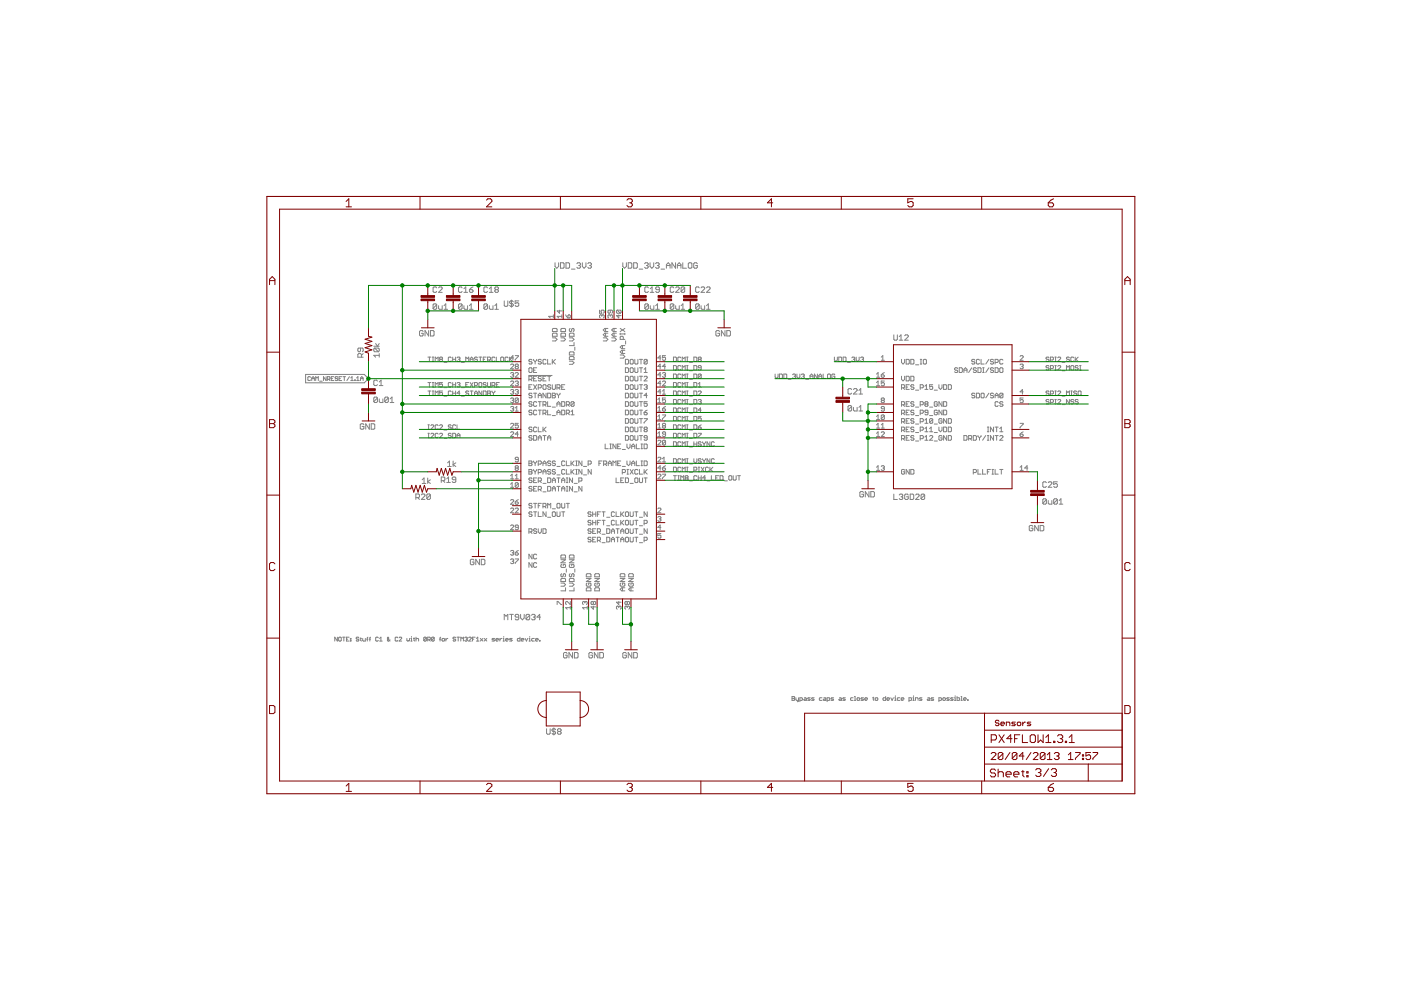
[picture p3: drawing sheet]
<svg xmlns="http://www.w3.org/2000/svg" width="420mm" height="297mm" viewBox="0 0 420 297" stroke-linecap="round" stroke-linejoin="round" font-family="sans-serif">
<g fill="none" stroke="#808080" stroke-width=".3">
<path d="M166.5 78.8v1.1l.5 .5 .5-.5v-1.1M168.1 78.8h.8l.3 .2v1.1l-.3 .3h-.8zM169.7 78.8h.8l.3 .2v1.1l-.3 .3h-.8zM173 79l.3-.2h.5l.3 .2-.3 .6M173.5 79.6h.3M173.8 79.6l.3 .3-.3 .5h-.5l-.3-.3M174.6 78.8v1.1l.6 .5 .5-.5v-1.1M176.3 79l.3-.2h.5l.3 .2-.3 .6M176.8 79.6h.3M177.1 79.6l.3 .3-.3 .5h-.5l-.3-.3M186.8 78.8v1.1l.5 .5 .6-.5v-1.1M188.4 78.8h.8l.3 .2v1.1l-.3 .3h-.8z"/>
<path d="M190 78.8h.9l.2 .2v1.1l-.2 .3h-.9zM193.3 79l.3-.2h.5l.3 .2-.3 .6M193.9 79.6h.2M194.1 79.6l.3 .3-.3 .5h-.5l-.3-.3M194.9 78.8v1.1l.6 .5 .5-.5v-1.1M196.6 79l.3-.2h.5l.3 .2-.3 .6M197.1 79.6h.3M197.4 79.6l.3 .3-.3 .5h-.5l-.3-.3M199.9 79.6h1.1M202.6 78.8v1.6l-1.1-1.6v1.6M203.1 79.6h1.1M204.8 78.8v1.6h1.1"/>
<path d="M206.4 79l.3-.2h.5l.3 .2v1.1l-.3 .3h-.5l-.3-.3zM209.1 79l-.2-.2h-.6l-.3 .2v1.1l.3 .3h.6l.2-.3v-.5h-.5M126.9 99.4l-.3-.3h-.5l-.3 .3v1l.3 .3h.5l.3-.3v-.5h-.5M128.5 99.1v1.6l-1-1.6v1.6M129.1 99.1h.8l.3 .3v1l-.3 .3h-.8zM131 86.3l-.3-.3h-.5l-.3 .3v1.1l.3 .2h.5l.3-.2M131 91.4l-.3-.3h-.5l-.3 .3v1M131 91.4v1l-.3 .3h-.5l-.3-.3M131 91.4l-1.1 1M131.5 91.6v.8l.3 .3h.8v-1.1M131.5 86.3l.3-.3h.5l.3 .3v.3l-1.1 1h1.1M133.2 91.6l.5-.5v1.6"/>
<path d="M133.2 92.7h1M138.6 91.4l-.3-.3h-.5l-.3 .3v1M138.6 91.4v1l-.3 .3h-.5l-.3-.3M138.6 86.3l-.3-.3h-.5l-.3 .3v1.1l.3 .2h.5l.3-.2M138.6 91.4l-1.1 1M139.1 91.6v.8l.3 .3h.8v-1.1M139.1 87.6h1.1M139.1 86.6l.6-.6v1.6M140.8 86.8h.8l.3 .6-.3 .2h-.5l-.3-.2zM140.8 91.6l.5-.5v1.6M140.8 92.7h1.1M141.9 86l-1.1 .8"/>
<path d="M146.2 86.3l-.3-.3h-.5l-.3 .3v1.1l.3 .2h.5l.3-.2M146.2 91.4l-.3-.3h-.5l-.3 .3v1M146.2 91.4v1l-.3 .3h-.5l-.3-.3M146.2 91.4l-1.1 1M146.7 91.6v.8l.3 .3h.8v-1.1M146.7 87.6h1.1M146.7 86.6l.6-.6v1.6M148.4 92.7h1.1M148.4 91.6l.5-.5v1.6M148.7 86.8l-.3-.2 .3-.6h.5l.3 .3-.3 .5M148.7 86.8l-.3 .3 .3 .5h.5l.3-.2-.3-.6M148.7 86.8h.5"/>
<path d="M151.2 90.2v1.3l.3 .3h.5l.3-.3v-1.3M153.4 89.9v2.2M153.9 90.5l-.2-.3h-.6l-.3 .3 .3 .5h.6l.2 .3-.2 .5h-.6l-.3-.3M155.6 90.2h-1.1v.8l.8-.3 .3 .3v.5l-.3 .3h-.6l-.2-.3M165.7 98.7l.2-.3h.9l.3 .3v.7h-1.4zM165.9 94.8h-1.4l.5 .5M165.9 94.4v.9M167.8 93v.9l-.7-.7h1.4M168.2 98.7l.2-.3h1l.2 .3v.7h-1.4zM168.5 94.4v.9M168.5 94.8h-1.4l.5 .5M169.6 94.4l.7 .9"/>
<path d="M170.3 94.6l.3-.2 .4 .2-.2 .7h-.5zM171 98.4l-.2 .7 .4 .3 .3-.7 .4-.3 .2 .3-.2 .7M171.4 80.7h1M179.8 93v.9h.7l-.2-.5 .2-.4 .7 .2-.2 .7M180.5 94.6l-.2-.2-.5 .2 .2 .7M180.5 94.6l.2-.2 .5 .2-.2 .7M180.5 94.6v.2M181.6 98.4v1M181.6 99.9v.9M182.3 99.9h-.9l-.5 .4 .5 .5h.9M182.3 98.4h-.9l-.5 .5 .5 .5h.9M183 93v.7l-.2 .2-.5-.2 .3-.7h.9l.2 .2-.2 .7"/>
<path d="M183 94.6l-.2-.2-.5 .2 .3 .7M183 94.6l.3-.2 .4 .2-.2 .7M183 94.6v.2M184.2 98.4v1M184.2 99.9v.9M184.8 99.9h-.9l-.4 .4 .4 .5h.9M184.8 98.4h-.9l-.4 .5 .4 .5h.9M185.1 93l-.2 .7 .2 .2h.9M185.1 93h.9l.3 .2-.3 .7M185.1 93l.9 .9M185.6 94.4v.9l-.7-.7h1.4M186 99.9v.4"/>
<path d="M186 98.4l1.4 1M187.4 99.9v.4M187.4 98.4l-1.4 1M191.7 80.7h1.1M194.5 91.4l-.3-.3h-.6l-.2 .3v1M194.5 91.4v1l-.3 .3h-.6l-.2-.3M194.5 86.3l-.3-.3h-.6l-.2 .3v1.1l.2 .2h.6l.3-.2M194.5 91.4l-1.1 1M195 91.6v.8l.3 .3h.8v-1.1M195 86.6l.6-.6v1.6M195 87.6h1.1M196.6 92.7h1.1"/>
<path d="M196.6 91.6l.6-.5v1.6M197.7 86.8h-.8l-.3-.2 .3-.6h.6l.2 .3v1.1l-.2 .2h-.6l-.3-.2M198.2 80.7h1.1M199.9 80.4v-1.1l.5-.5 .6 .5v1.1M202.1 91.4l-.3-.3h-.5l-.3 .3v1M202.1 91.4v1l-.3 .3h-.5l-.3-.3M202.1 86.3l-.3-.3h-.5l-.3 .3v1.1l.3 .2h.5l.3-.2M202.1 91.4l-1.1 1M202.6 91.6v.8l.3 .3h.8v-1.1M202.6 86.3l.3-.3h.5l.3 .3v.3l-1.1 1h1.1M203.1 80.4v-1.1l.6-.5 .5 .5v1.1M204.3 92.7h1"/>
<path d="M204.3 91.6l.5-.5v1.6M205.3 86.3l-.2-.3h-.6l-.2 .3v1.1M205.3 86.3v1.1l-.2 .2h-.6l-.2-.2M205.3 86.3l-1 1.1M209.7 91.4l-.3-.3h-.5l-.3 .3v1M209.7 91.4v1l-.3 .3h-.5l-.3-.3M209.7 86.3l-.3-.3h-.5l-.3 .3v1.1l.3 .2h.5l.3-.2M209.7 91.4l-1.1 1M210.2 86.3l.3-.3h.6l.2 .3v.3l-1.1 1h1.1M210.2 91.6v.8l.3 .3h.8v-1.1M211.9 86.3l.3-.3h.5l.3 .3v.3l-1.1 1h1.1M211.9 92.7h1.1"/>
<path d="M211.9 91.6l.5-.5v1.6M215.8 99.4l-.3-.3h-.5l-.3 .3v1l.3 .3h.5l.3-.3v-.5h-.6M217.4 99.1v1.6l-1.1-1.6v1.6M218 99.1h.8l.3 .3v1l-.3 .3h-.8zM91.7 112.2h17.5l1.3 1.3-1.3 1.2h-17.5zM93.1 113.1l-.2-.2-.6 .2v.8l.2 .2 .6-.2M93.5 113.5h.8M93.5 114.1v-.8l.4-.4 .4 .4v.8M94.7 114.1v-1.2l.4 .4 .4-.4v1.2M95.8 114.3h.8M97.8 112.9v1.2l-.8-1.2v1.2M98.2 113.7h.6l.2-.6-.8-.2v1.2"/>
<path d="M98.6 113.7l.4 .4M99.4 113.5h.3M100.1 112.9h-.7v1.2h.7M101.3 113.1l-.6-.2-.2 .4 .6 .2 .2 .4-.2 .2-.6-.2M101.7 113.5h.4M102.5 112.9h-.8v1.2h.8M102.8 112.9h.8M103.3 112.9v1.2M104.8 112.9l-.8 1.2M105.2 114.1h.8M105.2 113.3l.4-.4v1.2M106.4 113.9l.2 .2z"/>
<path d="M107 114.1h.7M107 113.3l.3-.4v1.2M108.1 104.3v.9l-.3 .2-.5-.2v-.6l.3-.3h1.1l.2 .3v.6l-.2 .2M108.1 113.5h.8M108.1 114.1v-.8l.4-.4 .4 .4v.8M108.4 107.1v-.8l-.3-.3h-.5l-.3 .3v.8h1.6M108.9 106l-.5 .5M112.1 103.8h1.6M112.4 104.3l-.3 .3v.6l.3 .2h1.1M112.4 104.3h1.1l.2 .3v.6l-.2 .2M112.4 104.3l1.1 1.1M112.6 103l.6 .8 .5-.8"/>
<path d="M113.2 119.3v1.1l-.3 .2h-.5l-.3-.2M113.2 114.2l-.3-.3h-.5l-.3 .3v1.1l.3 .3h.5l.3-.3M113.2 119.3l-.3-.3h-.5l-.3 .3v1.1M113.2 119.3l-1.1 1.1M113.7 106v1.1M113.7 106.5h-1.6l.5 .6M113.7 114.5l.6-.6v1.7M113.7 119.6v.8l.3 .2h.8v-1M113.7 115.6h1.1M116.5 119.3v1.1l-.3 .2h-.5l-.3-.2M116.5 119.3l-.3-.3h-.5l-.3 .3v1.1M116.5 119.3l-1.1 1.1"/>
<path d="M117 119.6l.6-.6v1.6M128.3 107h.9M128.3 117.2h.9M128.3 114.7h.9M128.8 107v1.4M128.8 114.7v1.3M128.8 117.2v1.3M129.6 116h.5M129.6 118.5h.5M129.6 107h.5M129.6 108.4h.5M129.6 117.2h.5"/>
<path d="M129.6 114.7h.5M129.9 107v1.4M129.9 114.7v1.3M129.9 117.2v1.3M130.5 108.4v-1.4l.5 .5 .4-.5v1.4M130.5 116v-1.3l.5 .4 .4-.4v1.3M130.5 118.5v-1.3l.5 .4 .4-.4v1.3M132 107.7l-.2 .2 .2 .5 .7-.3-.2-.4M132 107.7l-.2-.2 .2-.5 .7 .3-.2 .4M132 107.7h.5M132.7 114.7h-.9v.6l.5-.2 .4 .2-.2 .7-.7-.2M132.7 117.2h-.9v.7l.5-.3 .4 .3-.2 .6-.7-.2"/>
<path d="M133.1 116.2h.9M133.1 108.6h.9M133.1 118.7h.9M135.3 114.9l-.2-.2-.6 .2v.9l.2 .2 .6-.2M135.3 117.4l-.2-.2-.6 .2v.9l.2 .2 .6-.2M135.3 107.3l-.2-.3-.6 .3v.8l.2 .3 .6-.3M135.8 115.3h.8M135.8 117.9h.8M135.8 107.7h.8M135.8 107v1.4M135.8 114.7v1.3M135.8 117.2v1.3"/>
<path d="M136.6 107v1.4M136.6 114.7v1.3M136.6 117.2v1.3M137.1 107.3l.6-.3 .2 .3-.2 .4M137.1 114.9l.6-.2 .2 .2-.2 .4M137.5 115.3h.2M137.5 107.7h.2M137.7 115.3l.2 .2-.2 .5-.6-.2M137.7 107.7l.2 .2-.2 .5-.6-.3M137.9 117.9h-.8l.6-.7v1.3M138.4 116.2h.9M138.4 108.6h.9"/>
<path d="M138.4 118.7h.9M139.7 115.3h.4M139.7 108.4v-1.4l.4 .5 .5-.5v1.4M140.6 114.7h-.9v1.3h.9M140.6 117.4l-.3-.2-.6 .2 .2 .5 .7 .2-.3 .4-.6-.2M141 108.4v-.9l.4-.5 .5 .5v.9M141 107.7h.9M141 117.2h.9M141 114.7l.9 1.3M141.4 117.2v1.3M141.9 114.7l-.9 1.3M142.3 117.9h.9"/>
<path d="M142.3 115.5h.7l.2-.6-.2-.2h-.7v1.3M142.3 118.5v-.9l.4-.4 .5 .4v.9M143.2 107.3l-.2-.3-.7 .3 .2 .4 .7 .2-.2 .5-.7-.3M143.6 114.9l.2-.2 .7 .2v.9l-.2 .2-.7-.2zM143.6 107h.9M144.1 107v1.4M144.5 117.2v1.3l-.9-1.3v1.3M144.9 117.2h.7l.2 .2v.9l-.2 .2h-.7zM144.9 107.7h.5M145.8 114.9l-.2-.2-.7 .2 .2 .4 .7 .2v.3l-.2 .2-.7-.2M145.8 107h-.9v1.4h.9M146.2 107.9h.7l.2-.6-.2-.3h-.7v1.4"/>
<path d="M146.2 114.7v1.1l.3 .2 .6-.2v-1.1M146.2 117.2h.7l.2 .2-.2 .5 .2 .4-.2 .2h-.7zM146.2 117.9h.7M146.7 107.9l.4 .5M147.5 115.5h.7l.2-.6-.2-.2h-.7v1.3M147.5 117.2l.5 .7M148 115.5l.4 .5M148 117.9v.6M148.4 107.3l-.2-.3-.7 .3v.8l.3 .3 .6-.3M148.4 117.2l-.4 .7M148.8 115.3h.5M148.8 107v1.4h.9"/>
<path d="M149.7 114.7h-.9v1.3h.9M150.2 107.3l.2-.3 .6 .3v.8l-.2 .3-.6-.3zM152.4 107.3l-.3-.3-.6 .3v.8l.2 .3 .7-.3M152.8 107v1.4M153 107.7l.6 .7M153.1 114.4l.3-.2 .7 .2-1 1.2h1M153.1 119.5l.7-.2 .3 .2-.3 .5M153.1 117l.7-.2 .3 .2-.3 .5M153.1 109.4l.3-.3 .7 .3-1 1.1h1M153.1 111.9l.7-.2 .3 .2-.3 .5M153.6 120h.2M153.6 117.5h.2"/>
<path d="M153.6 112.4h.2M153.6 107l-.8 .9M153.8 120l.3 .2-.3 .5-.7-.2M153.8 112.4l.3 .2-.3 .5-.7-.3M153.8 117.5l.3 .2-.3 .5-.7-.3M154.1 107.3h-1l.7-.7v1.4M154.5 111.9l.2-.2 .7 .2-.9 1.2h.9M154.5 106.6h.9l-.9 1.4M154.5 117l.7-.2 .2 .2-.2 .5M154.5 114.4l.7-.2 .2 .2-.2 .5M154.7 109.8l-.2-.2 .2-.5 .7 .3-.2 .4M154.7 109.8l-.2 .3 .2 .4 .7-.2-.2-.5"/>
<path d="M154.7 109.8h.5M155 117.5h.2M155 114.9h.2M155.2 114.9l.2 .2-.2 .5-.7-.2M155.2 117.5l.2 .2-.2 .5-.7-.3M155.4 119.5l-.7-.2-.2 .2v1M155.4 119.5v1l-.2 .2-.7-.2M155.4 119.5l-.9 1M158.6 112.5h7M158.6 116h.5M158.6 113.7h.7l.3-.2-.3-.7h-.7v1.4M158.9 110.2l.7 .3v.9l-.3 .3-.7-.3v-.9z"/>
<path d="M159.1 113.7l.5 .5M159.6 118.1l-.3-.2-.7 .2 .3 .5 .7 .2-.3 .5-.7-.3M159.6 115.3h-1v1.4h1M159.6 107.9l-.3-.2-.7 .2 .3 .5 .7 .2-.3 .5-.7-.2M160 111h.5M160 117.9h1M160 107.7l.5 .7M160 113.5h.5M160 115.3l1 1.4M160.5 108.4v.7M160.5 117.9v1.4M161 112.8h-1v1.4h1"/>
<path d="M161 110.2h-1v1.5h1M161 107.7l-.5 .7M161 115.3l-1 1.4M161.4 116.2h.7l.2-.7-.2-.2h-.7v1.4M161.4 119.3v-1l.5-.4 .4 .4v1M161.4 118.6h.9M162.3 113l-.2-.2-.7 .2 .2 .5 .7 .2-.2 .5-.7-.3M162.3 107.9l-.2-.2-.7 .2 .2 .5 .7 .2-.2 .5-.7-.2M162.8 113.5h.5M163.1 115.3l.7 .2v1l-.3 .2-.7-.2v-1zM163.8 112.8h-1v1.4h1M163.8 107.9l-.3-.2-.7 .2v1l.3 .2 .7-.2"/>
<path d="M163.8 117.9v1.4l-1-1.4v1.4M164.2 117.9h.7l.3 .2v.9l-.3 .3h-.7zM164.2 107.7v1.4h1M164.2 112.8h1M164.7 112.8v1.4M165.2 115.5l-.3-.2-.7 .2 .3 .5 .7 .2-.3 .5-.7-.2M165.6 117.9h.7l.3 .2-.3 .5 .3 .4-.3 .3h-.7zM165.6 115.3v1.2l.3 .2 .7-.2v-1.2M165.6 118.6h.7M165.6 107.7v1.4M165.7 100.1l.2-.2h.9l.3 .2v.7h-1.4zM165.7 101.3h.9l.5 .4-.5 .5h-.9"/>
<path d="M165.9 108.4l.7 .7M166.6 107.7l-1 .9M167 117.9l.5 .7M167 116.2h.7l.3-.7-.3-.2h-.7v1.4M167.5 116.2l.5 .5M167.5 118.6v.7M168 117.9l-.5 .7M168.2 100.1l.2-.2h1l.2 .2v.7h-1.4zM168.2 101.3h.9l.5 .4-.5 .5h-.9M168.4 116h.5M169.4 115.3h-1v1.4h1M170.8 105.7l.2-.2h.9l.2 .2v.7h-1.3z"/>
<path d="M170.8 108.3h.9l.4 .4-.4 .5h-.9M170.8 107.1l.2-.2h.9l.2 .2v.7h-1.3zM170.8 101.3h.9l.4 .4-.4 .5h-.9M170.8 100.1l.2-.2h.9l.2 .2v.7h-1.3zM172.1 102.7v.9h-1.3M172.4 104.1v.9M180.9 101.3h.9l.5 .4-.5 .5h-.9M183.5 101.3h.9l.4 .4-.4 .5h-.9M186 106.4h.9l.5 .5-.5 .4h-.9M186 100.1h1.4M186.7 103.6v.9M186.7 105v.9"/>
<path d="M186.9 101.7v-.7l-.2-.2-.7 .2v.7h1.4M187.4 105h-.9l-.5 .5 .5 .4h.9M187.4 103.6h-.9l-.5 .5 .5 .4h.9M187.6 112.8h.7l.2 .2v.9l-.2 .3h-.7zM187.6 117.9h.7l.2 .2v.9l-.2 .3h-.7zM187.6 115.3h.7l.2 .2v1l-.2 .2h-.7zM187.6 107.7h.7l.2 .2v1l-.2 .2h-.7zM187.6 110.2h.7l.2 .3v.9l-.2 .3h-.7zM187.6 102.2v.9M189 118.1l.2-.2 .7 .2v.9l-.2 .3-.7-.3zM189 110.5l.2-.3 .7 .3v.9l-.2 .3-.7-.3zM189 113l.2-.2 .7 .2v.9l-.2 .3-.7-.3z"/>
<path d="M189 107.9l.2-.2 .7 .2v1l-.2 .2-.7-.2zM189.2 115.3l.7 .2v1l-.2 .2-.7-.2v-1zM190.4 115.3v1.2l.2 .2 .7-.2v-1.2M190.4 110.2v1.2l.2 .3 .7-.3v-1.2M190.4 117.9v1.1l.2 .3 .7-.3v-1.1M190.4 112.8v1.1l.2 .3 .7-.3v-1.1M190.4 107.7v1.2l.2 .2 .7-.2v-1.2M191.8 115.3h.9M191.8 107.7h.9M191.8 110.2h.9M191.8 117.9h.9M191.8 112.8h.9"/>
<path d="M192.2 107.7v1.4M192.2 110.2v1.5M192.2 112.8v1.4M192.2 115.3v1.4M192.2 117.9v1.4M193.2 110.7l.4-.5v1.5M193.2 113l.2-.2 .7 .2-.9 1.2h.9M193.2 115.5l.7-.2 .2 .2-.2 .5M193.2 111.7h.9M193.6 116h.3M193.9 116l.2 .2-.2 .5-.7-.2M194.1 107.9l-.2-.2-.7 .2v1"/>
<path d="M194.1 107.9v1l-.2 .2-.7-.2M194.1 118.6h-.9l.7-.7v1.4M194.1 107.9l-.9 1M197.3 119.8l.4-.5v1.4M198.2 109.8h-.9l.7-.7v1.4M198.2 117.5h-.9l.7-.7v1.4M198.2 112.4h-.9l.7-.7v1.4M198.2 107.3h-.9l.7-.7v1.4M198.2 114.9h-.9l.7-.7v1.4M198.7 114.4l.2-.2 .7 .2-.9 1.2h.9M198.7 111.9l.7-.2 .2 .2-.2 .5M198.7 117.2l.4-.4v1.4"/>
<path d="M198.7 118.2h.9M199.1 112.4h.3M199.4 112.4l.2 .2-.2 .5-.7-.3M199.6 119.3h-.9v.7l.4-.2 .5 .2-.2 .7-.7-.2M199.6 106.6h-.9v.7l.4-.2 .5 .2-.2 .7-.7-.2M199.6 109.8h-.9l.7-.7v1.4M202 119.7h.6l.3 .3v.8l-.3 .3h-.6zM202 114.7h.6l.3 .2v.9l-.3 .2h-.6zM202 117.2h.6l.3 .2v.9l-.3 .2h-.6zM202 107h.6l.3 .3v.8l-.3 .3h-.6zM202 112.1h.6l.3 .2v.9l-.3 .2h-.6zM202 109.6h.6l.3 .2v.9l-.3 .2h-.6z"/>
<path d="M204.2 120l-.3-.3-.6 .3v.8l.2 .3 .7-.3M204.2 114.9l-.3-.2-.6 .2v.9l.2 .2 .7-.2M204.2 117.4l-.3-.2-.6 .2v.9l.2 .2 .7-.2M204.2 107.3l-.3-.3-.6 .3v.8l.2 .3 .7-.3M204.2 112.3l-.3-.2-.6 .2v.9l.2 .2 .7-.2M204.2 109.8l-.3-.2-.6 .2v.9l.2 .2 .7-.2M204.6 108.4v-1.4l.4 .5 .5-.5v1.4M204.6 110.9v-1.3l.4 .4 .5-.4v1.3M204.6 113.4v-1.3l.4 .4 .5-.4v1.3M204.6 116v-1.3l.4 .4 .5-.4v1.3M204.6 118.5v-1.3l.4 .4 .5-.4v1.3M205.9 116h.5"/>
<path d="M205.9 118.5h.5M205.9 119.7h.5M205.9 107h.5M205.9 108.4h.5M205.9 113.4h.5M205.9 112.1h.5M205.9 117.2h.5M205.9 114.7h.5M205.9 110.9h.5M205.9 109.6h.5M206.1 107v1.4M206.1 109.6v1.3"/>
<path d="M206.1 112.1v1.3M206.1 114.7v1.3M206.1 117.2v1.3M206.1 119.7v1.4M206.8 116.2h.9M206.8 108.6h.9M206.8 113.7h.9M206.8 118.7h.9M206.8 111.1h.9M208.1 119.7h.6l.3 .3v.8l-.3 .3h-.6zM208.1 114.7h.6l.3 .2v.9l-.3 .2h-.6zM208.1 117.2h.6l.3 .2v.9l-.3 .2h-.6z"/>
<path d="M208.1 107h.6l.3 .3v.8l-.3 .3h-.6zM208.1 112.1h.6l.3 .2v.9l-.3 .2h-.6zM208.1 109.6h.6l.3 .2v.9l-.3 .2h-.6zM209.4 116h.9M209.4 117.4l.2-.2 .7 .2-.9 1.1h.9M209.4 120l.7-.3 .2 .3-.2 .4M209.4 115.1l.4-.4v1.3M209.6 107.7l-.2-.2 .2-.5 .7 .3-.2 .4M209.6 107.7l-.2 .2 .2 .5 .7-.3-.2-.4M209.6 107.7h.5M210.3 110.2h-.7l-.2-.2 .2-.4 .7 .2v.9l-.2 .2-.7-.2M210.3 112.3l-.9 .9"/>
<path d="M210.3 112.3l-.7-.2-.2 .2v.9M210.3 112.3v.9l-.2 .2-.7-.2M232.5 112.1v.9l.4 .4 .4-.4v-.9M233.8 112.1h.6l.3 .2v.9l-.3 .2h-.6zM235.1 112.1h.6l.2 .2v.9l-.2 .2h-.6zM236.4 113.7h.9M237.7 112.3l.7-.2 .2 .2-.2 .5M238.1 112.8h.3M238.4 112.8l.2 .2-.2 .4-.7-.2M239 112.1v.9l.4 .4 .5-.4v-.9M240.3 112.3l.7-.2 .2 .2-.2 .5M240.7 112.8h.3"/>
<path d="M241 112.8l.2 .2-.2 .4-.7-.2M241.6 113.7h.9M242.9 112.8h.9M242.9 113.4v-.9l.5-.4 .4 .4v.9M245.1 112.1v1.3l-.9-1.3v1.3M245.6 112.8h.8M245.6 113.4v-.9l.4-.4 .4 .4v.9M246.9 112.1v1.3h.8M248.2 112.3l.2-.2 .6 .2v.9l-.2 .2-.6-.2zM250.2 107v.9l.5 .5 .4-.5v-.9M250.4 112.3l-.3-.2-.6 .2v.9l.6 .2 .3-.6h-.5M251.5 107h.7l.2 .3v.8l-.2 .3h-.7z"/>
<path d="M252.9 107h.6l.2 .3v.8l-.2 .3h-.6zM254.2 108.6h.8M255.4 116.8l-.3-.3h-.5l-.3 .3v1l.3 .3h.5l.3-.3M255.5 107.3l.6-.3 .2 .3-.2 .4M255.9 107.7h.2M255.9 116.8l.3-.3h.6l.2 .3v.2l-1.1 1.1h1.1M256.1 107.7l.2 .2-.2 .5-.6-.3M256.8 107v.9l.4 .5 .5-.5v-.9M257.6 117l.5-.5v1.6M257.6 118.1h1.1M258.1 107.3l.6-.3 .3 .3-.3 .4M258.5 107.7h.2"/>
<path d="M258.7 107.7l.3 .2-.3 .5-.6-.3M262.9 112.1l.4-.4v1.4M262.9 114.7l.4-.5v1.4M262.9 115.6h.9M262.9 113.1h.9M264.3 112.4h.7l.2 .4-.7 .3zM264.3 107.1l.5-.5v1.4M264.3 108h.9M264.5 120l-.2-.2 .2-.5 .7 .2-.2 .5M264.5 120l-.2 .2 .2 .5 .7-.2-.2-.5M264.5 120h.5M265.2 114.2h-.9v.7l.5-.2 .4 .2-.2 .7-.7-.2"/>
<path d="M265.2 111.7l-.9 .7M268.1 100.4v1.3l.2 .3h.5l.3-.3v-1.3M269.7 102h1M269.7 100.9l.5-.5v1.6M270.4 107.7v.9l.4 .5 .5-.5v-.9M270.4 112.8v.9l.4 .5 .5-.5v-.9M270.4 116.2h.7l.2-.2-.2-.7h-.7v1.4M270.8 116.2l.5 .5M271.3 100.6l.3-.2h.5l.3 .2v.3l-1.1 1.1h1.1M271.8 107.7h.7l.2 .2v1l-.2 .2h-.7zM271.8 112.8h.7l.2 .2v.9l-.2 .3h-.7zM271.8 116h.4"/>
<path d="M272.7 115.3h-.9v1.4h.9M273.2 112.8h.7l.2 .2v.9l-.2 .3h-.7zM273.2 107.7h.7l.2 .2v1l-.2 .2h-.7zM274.1 115.5l-.2-.2-.7 .2 .2 .5 .7 .2-.2 .5-.7-.2M274.6 116.9h.9M274.6 109.3h.9M276 116.2h.7l.2-.7-.2-.2h-.7v1.4M276 109.1h.4M276 107.7h.4M276.2 107.7v1.4M277.1 107.7l.7 .2v1l-.2 .2-.7-.2v-1zM277.4 115.8l.4-.5v1.4"/>
<path d="M277.4 116.7h.9M279.7 115.3h-.9v.7l.7-.2 .2 .7-.2 .2-.7-.2M280.2 116.9h.9M281.6 115.3v.9l.4 .5 .5-.5v-.9M283 115.3h.7l.2 .2v1l-.2 .2h-.7zM284.4 115.3h.7l.2 .2v1l-.2 .2h-.7zM287.2 110.5l-.2-.3-.7 .3 .2 .5h.5l.2 .4-.2 .3-.7-.3M287.7 110.2h.7l.2 .3v.9l-.2 .3h-.7zM289.1 111.7v-1l.4-.5 .5 .5v1M289.1 111h.9M291.4 110.2l-.9 1.5M292.4 118.1l-.3-.2-.7 .2 .3 .5 .7 .2-.3 .5-.7-.3"/>
<path d="M292.4 107.9l-.7-.2-.3 .5 .7 .2 .3 .5-.3 .2-.7-.2M292.8 117.9h.7l.3 .2v.9l-.3 .3h-.7zM292.8 110.5l-.2-.3-.7 .3 .2 .5 .7 .2-.2 .5-.7-.3M293.3 110.2h.7l.2 .3v.9l-.2 .3h-.7zM293.8 107.9l-.3-.2-.7 .2v1l.3 .2 .7-.2M294.2 107.7v1.4h.9M294.4 117.9l.7 .2v.9l-.2 .3-.7-.3v-.9zM294.7 110.2h.4M294.7 111.7h.4M294.9 110.2v1.5M296.6 107.7l-1 1.4M296.6 110.2l-1 1.5"/>
<path d="M296.6 117.9l-1 1.4M298 118.1l-.3-.2-.7 .2 .3 .5 .7 .2-.3 .5-.7-.3M298 107.9l-.3-.2-.7 .2 .3 .5 .7 .2-.3 .5-.7-.2M298 110.5l-.3-.3-.7 .3 .3 .5 .7 .2-.3 .5-.7-.3M298.4 108.6h.7l.3-.7-.3-.2h-.7v1.4M298.4 110.2h.7l.3 .3v.9l-.3 .3h-.7zM298.4 119.3v-1l.5-.4 .5 .4v1M298.4 118.6h1M300.1 110.2l.7 .3v.9l-.3 .3-.7-.3v-.9zM300.8 118.1v.9l-.3 .3-.7-.3M300.8 107.9l-.3-.2-.7 .2v1l.3 .2 .7-.2M300.8 118.1l-.7-.2-.3 .2v.9"/>
<path d="M300.8 118.1l-1 .9M305.9 106.8l.3-.2 .7 .2-1 1.2h1M305.9 109.4l.7-.3 .3 .3-.3 .4M306.4 109.8h.2M306.6 109.8l.3 .3-.3 .4-.7-.2M306.9 119.3h-1v.7l.5-.2 .5 .2-.3 .7-.7-.2M306.9 117.5h-1l.7-.7v1.4M314.6 120l-.2-.3-.7 .3 .2 .4 .7 .2-.2 .5-.7-.3M314.6 109.8l-.2-.2-.7 .2 .2 .4 .7 .2-.2 .5-.7-.2M314.6 117.4l-.2-.2-.7 .2 .2 .5 .7 .2-.2 .4-.7-.2M314.6 107.3l-.2-.3-.7 .3 .2 .4 .7 .2-.2 .5-.7-.3M315 118.1h.7l.2-.7-.2-.2h-.7v1.3"/>
<path d="M315 107.9h.7l.2-.6-.2-.3h-.7v1.4M315 110.4h.7l.2-.6-.2-.2h-.7v1.3M316.3 118.5h.5M316.3 119.7h.5M316.3 107h.5M316.3 108.4h.5M316.3 117.2h.5M316.3 110.9h.5M316.3 109.6h.5M316.6 107v1.4M316.6 109.6v1.3M316.6 117.2v1.3"/>
<path d="M316.6 119.7v1.4M317.2 120l.2-.3 .7 .3-.9 1.1h.9M317.2 117.4l.2-.2 .7 .2-.9 1.1h.9M317.2 107.3l.2-.3 .7 .3-.9 1.1h.9M317.2 109.8l.2-.2 .7 .2-.9 1.1h.9M318.5 108.6h.9M318.5 118.7h.9M318.5 111.1h.9M319.8 110.9v-1.3l.5 .4 .4-.4v1.3M319.8 118.5v-1.3l.5 .4 .4-.4v1.3M320.7 107.3l-.2-.3-.7 .3 .3 .4 .6 .2-.2 .5-.7-.3M320.7 119.7v1.4l-.9-1.4v1.4"/>
<path d="M321.1 118.5h.5M321.1 117.2h.5M321.4 109.6l.6 .2v.9l-.2 .2-.7-.2v-.9zM321.4 117.2v1.3M322 120l-.2-.3-.7 .3 .3 .4 .6 .2-.2 .5-.7-.3M322 107.3l-.2-.3-.7 .3v.8l.3 .3 .6-.3M322.5 107v1.4M322.7 107.7l.6 .7M322.9 117.4l-.2-.2-.7 .2 .2 .5 .7 .2-.2 .4-.7-.2M323.3 117.4l.3-.2 .6 .2v.9l-.2 .2-.7-.2zM323.3 120l-.2-.3-.6 .3 .2 .4 .6 .2-.2 .5-.6-.3M323.3 109.8l-.2-.2-.6 .2 .2 .4 .6 .2-.2 .5-.6-.2"/>
<path d="M323.3 107l-.8 .9M323.8 110.9h.4M323.8 109.6h.4M324 109.6v1.3M109.1 127.3l-.2-.3h-.6l-.3 .3v1.1l.3 .3h.6l.2-.3v-.6h-.5M110.8 127v1.7l-1.1-1.7v1.7M111.3 127h.8l.3 .3v1.1l-.3 .3h-.8zM117 120.6h1.1M128.3 128.7h.5M128.3 131.2h.5M128.3 129.9h.5M128.3 127.3h.5"/>
<path d="M128.5 127.3v1.4M128.5 129.9v1.3M129.2 127.6l.2-.3 .7 .3-.9 1.1h.9M129.2 130.1l.2-.2 .7 .2-.9 1.1h.9M131.4 127.6l-.2-.3-.7 .3v.9l.2 .2 .7-.2M131.4 130.1l-.2-.2-.7 .2v.9l.2 .2 .7-.2M131.8 127.6l.2-.3 .7 .3-.9 1.1h.9M131.8 130.1l.2-.2 .7 .2-.9 1.1h.9M133.1 131.4h.9M133.1 128.9h.9M134.2 138.7l.6-.5v1.6M134.2 139.8h1.1"/>
<path d="M135.3 127.6l-.6-.3-.2 .5 .6 .2 .2 .5-.2 .2-.6-.2M135.3 130.1l-.6-.2-.2 .4 .6 .3 .2 .4-.2 .2-.6-.2M135.8 129.9h.6l.2 .2v.9l-.2 .2h-.6zM135.9 138.2v1.6M136.6 127.6l-.2-.3-.6 .3v.9l.2 .2 .6-.2M136.7 138.7l-.8 .6 .8 .5M137.1 127.3v1.4h.8M137.1 130.6h.8M137.1 131.2v-.9l.4-.4 .4 .4v.9M153.1 129.7l.3-.3 .7 .3-1 1.1h1M153.1 127.1l.3-.2 .7 .2-1 1.2h1M153.1 122.1l.7-.3 .3 .3-.3 .4"/>
<path d="M153.6 122.5h.2M153.8 122.5l.3 .3-.3 .4-.7-.2M154.5 123.2h.9M154.5 122.3l.5-.5v1.4M155.4 126.9h-.9v.7l.5-.2 .4 .2-.2 .7-.7-.2M155.4 137.8h-.7l-.2-.3 .2-.4 .7 .2v.9l-.2 .3-.7-.3M155.4 130.1h-.9l.7-.7v1.4M158.6 138.2h.7l.3 .2-.3 .5 .3 .4-.3 .3h-.7zM158.6 138.9h.7M159.6 123.2l-.3-.3-.7 .3 .3 .4 .7 .3-.3 .4-.7-.2M159.6 128.2l-.3-.2-.7 .2 .3 .5 .7 .2-.3 .5-.7-.2M159.6 120.6l-.3-.2-.7 .2 .3 .5 .7 .2-.3 .5-.7-.2"/>
<path d="M159.6 130.8l-.3-.2-.7 .2 .3 .5 .7 .2-.3 .5-.7-.3M160 130.6h.7l.3 .2v.9l-.3 .3h-.7zM160 138.2l.5 .7M160.5 138.9v.7M161 128.2l-.3-.2-.7 .2v1l.3 .2 .7-.2M161 120.6l-.3-.2-.7 .2v1l.3 .2 .7-.2M161 123.2l-.3-.3-.7 .3v.9l.3 .2 .7-.2M161 138.2l-.5 .7M161.4 128v1.4h.9M161.4 132v-1l.5-.4 .4 .4v1M161.4 139.1h.7l.2-.7-.2-.2h-.7v1.4M161.4 120.4h.9"/>
<path d="M161.4 122.9h.9M161.4 131.3h.9M161.9 120.4v1.4M161.9 122.9v1.4M162.8 121.3h.7l.3-.7-.3-.2h-.7v1.4M162.8 123.9h.7l.3-.7-.3-.3h-.7v1.4M162.8 130.6h1M162.8 128v1.4M162.8 139.6v-1l.5-.4 .5 .4v1M162.8 138.9h1M163.1 128.7l.7 .7M163.3 121.3l.5 .5"/>
<path d="M163.3 123.9l.5 .4M163.3 130.6v1.4M163.8 128l-1 .9M164.2 120.4v1.4h1M164.2 122.9v1.4h1M164.2 131.3h1M164.2 132v-1l.5-.4 .5 .4v1M165.2 138.4l-.7-.2-.3 .4 .7 .3 .3 .4-.3 .3-.7-.3M165.6 122h1M165.6 124.6h1M166.6 138.4l-.7-.2-.3 .4 .7 .3 .3 .4-.3 .3-.7-.3M167 121.8v-.9l.5-.5 .5 .5v.9"/>
<path d="M167 139.8h1M167 121.1h1M167 123.6h1M167 124.3v-.9l.5-.5 .5 .5v.9M168.4 122.9h.7l.3 .3v.9l-.3 .2h-.7zM168.4 120.4h.7l.3 .2v1l-.3 .2h-.7zM169.4 138.4l-.3-.2-.7 .2v.9l.3 .3 .7-.3M169.8 121.3h.7l.3-.2-.3-.7h-.7v1.4M169.8 123.9h.7l.3-.3-.3-.7h-.7v1.4M169.8 138.2v1.4h1M170.3 121.3l.5 .5M170.3 123.9l.5 .4"/>
<path d="M171.2 123.4l.5-.5v1.4M171.2 124.3h1M171.2 138.2v1.4M171.5 138.9l.7 .7M172.2 120.6l-.3-.2-.7 .2v1M172.2 120.6v1l-.3 .2-.7-.2M172.2 138.2l-1 .9M172.2 120.6l-1 1M172.7 139.6h.4M172.7 138.2h.4M172.9 138.2v1.4M174.5 138.2v1.4l-.9-1.4v1.4"/>
<path d="M175 139.8h.9M176.4 139.1h.7l.2-.7-.2-.2h-.7v1.4M179.6 138.9h.5M180.6 138.2h-1v1.4M181 139.1h.7l.2-.7-.2-.2h-.7v1.4M181.5 139.1l.4 .5M181.5 133.1v1.4h.9M182.4 138.9h.9M182.4 139.6v-1l.5-.4 .4 .4v1M182.9 134.5h.4M182.9 133.1h.4M183.1 133.1v1.4"/>
<path d="M183.8 139.6v-1.4l.5 .4 .4-.4v1.4M184.7 133.1v1.4l-.9-1.4v1.4M185.2 138.9h.5M185.2 133.8h.5M186.2 138.2h-1v1.4h1M186.2 133.1h-1v1.4h1M186.6 139.8h1M186.6 134.7h1M187.6 128h.7l.2 .2v1l-.2 .2h-.7zM187.6 120.4h.7l.2 .2v1l-.2 .2h-.7zM187.6 122.9h.7l.2 .3v.9l-.2 .2h-.7zM187.6 125.5h.7l.2 .2v.9l-.2 .3h-.7z"/>
<path d="M187.6 130.6h.7l.2 .2v.9l-.2 .3h-.7zM188 133.1v.9l.5 .5 .5-.5v-.9M188 138.2v.9l.5 .5 .5-.5v-.9M189 120.6l.2-.2 .7 .2v1l-.2 .2-.7-.2zM189 130.8l.2-.2 .7 .2v.9l-.2 .3-.7-.3zM189 123.2l.2-.3 .7 .3v.9l-.2 .2-.7-.2zM189.2 128l.7 .2v1l-.2 .2-.7-.2v-1zM189.2 125.5l.7 .2v.9l-.2 .3-.7-.3v-.9zM189.4 134.5v-.9l.5-.5 .5 .5v.9M189.4 139.6v-1l.5-.4 .5 .4v1M189.4 138.9h1M189.4 133.8h1"/>
<path d="M190.4 128v1.2l.2 .2 .7-.2v-1.2M190.4 120.4v1.2l.2 .2 .7-.2v-1.2M190.4 122.9v1.2l.2 .2 .7-.2v-1.2M190.4 125.5v1.1l.2 .3 .7-.3v-1.1M190.4 130.6v1.1l.2 .3 .7-.3v-1.1M190.8 138.2v1.4h1M190.8 133.1v1.4h1M191.8 128h.9M191.8 120.4h.9M191.8 122.9h.9M191.8 125.5h.9M191.8 130.6h.9"/>
<path d="M192.2 139.6h.5M192.2 138.2h.5M192.2 120.4v1.4M192.2 122.9v1.4M192.2 125.5v1.4M192.2 128v1.4M192.2 130.6v1.4M192.2 134.5h.5M192.2 133.1h.5M192.5 133.1v1.4M192.5 138.2v1.4M193.2 125.5h.9l-.9 1.4"/>
<path d="M193.2 123.6h.7l.2 .5-.7 .2zM193.2 138.2h.7l.2 .2v.9l-.2 .3h-.7zM193.2 133.1h.7l.2 .2v1l-.2 .2h-.7zM193.4 128.7l-.2 .2 .2 .5 .7-.2-.2-.5M193.4 128.7l-.2-.2 .2-.5 .7 .2-.2 .5M193.4 128.7h.5M194.1 120.4h-.9v.7l.7-.2 .2 .7-.2 .2-.7-.2M194.1 131.3h-.7l-.2-.3 .2-.4 .7 .2v.9l-.2 .3-.7-.3M194.1 122.9l-.9 .7M197.3 124.8l.4-.4v1.4M197.3 128.3h.9M197.3 120.7h.9"/>
<path d="M197.3 123.2h.9M197.3 125.8h.9M197.3 132.2l.2-.2 .7 .2-.9 1.2h.9M197.3 130.8h.9M197.3 137.3l.2-.2 .7 .2-.9 1.2h.9M197.3 122.3l.4-.5v1.4M197.3 127.4l.4-.5v1.4M197.3 129.9l.4-.5v1.4M198.7 137.5l.4-.4v1.4M198.7 122.5h.7l.2 .5-.7 .2zM198.7 124.4h.9l-.9 1.4M198.7 138.5h.9"/>
<path d="M198.9 127.6l-.2 .2 .2 .5 .7-.2-.2-.5M198.9 127.6l-.2-.2 .2-.5 .7 .2-.2 .5M198.9 127.6h.5M199.6 130.1h-.7l-.2-.2 .2-.5 .7 .3v.9l-.2 .2-.7-.2M199.6 132.2v.9l-.2 .3-.7-.3M199.6 132.2l-.7-.2-.2 .2v.9M199.6 121.8l-.9 .7M199.6 132.2l-.9 .9M199.6 139.6l-.9 .7M202 127.3h.6l.3 .3v.9l-.3 .2h-.6zM202 137.5h.6l.3 .2v.9l-.3 .2h-.6zM202 124.8h.6l.3 .2v.9l-.3 .2h-.6z"/>
<path d="M202 129.9h.6l.3 .2v.9l-.3 .2h-.6zM202 122.3h.6l.3 .2v.9l-.3 .2h-.6zM202 132.4h.6l.3 .3v.8l-.3 .3h-.6zM204.2 127.6l-.3-.3-.6 .3v.9l.2 .2 .7-.2M204.2 137.7l-.3-.2-.6 .2v.9l.2 .2 .7-.2M204.2 132.7l-.3-.3-.6 .3v.8l.2 .3 .7-.3M204.2 130.1l-.3-.2-.6 .2v.9l.2 .2 .7-.2M204.2 122.5l-.3-.2-.6 .2v.9l.2 .2 .7-.2M204.2 125l-.3-.2-.6 .2v.9l.2 .2 .7-.2M204.6 131.2v-1.3l.4 .4 .5-.4v1.3M204.6 138.8v-1.3l.4 .4 .5-.4v1.3M204.6 133.8v-1.4l.4 .5 .5-.5v1.4"/>
<path d="M204.6 121.1v-1.4l.4 .5 .5-.5v1.4M204.6 123.6v-1.3l.4 .4 .5-.4v1.3M204.6 126.1v-1.3l.4 .4 .5-.4v1.3M204.6 128.7v-1.4l.4 .5 .5-.5v1.4M205.9 128.7h.5M205.9 121.1h.5M205.9 138.8h.5M205.9 131.2h.5M205.9 129.9h.5M205.9 127.3h.5M205.9 123.6h.5M205.9 122.3h.5"/>
<path d="M205.9 126.1h.5M205.9 124.8h.5M205.9 133.8h.5M205.9 132.4h.5M205.9 137.5h.5M206.1 122.3v1.3M206.1 124.8v1.3M206.1 127.3v1.4M206.1 129.9v1.3M206.1 132.4v1.4M206.1 137.5v1.3M206.8 139h.9"/>
<path d="M206.8 121.3h.9M206.8 131.4h.9M206.8 128.9h.9M206.8 123.8h.9M206.8 126.3h.9M206.8 134h.9M208.1 127.3h.6l.3 .3v.9l-.3 .2h-.6zM208.1 133.1h.9M208.1 137.5v.9l.4 .4 .5-.4v-.9M208.1 122.3h.6l.3 .2v.9l-.3 .2h-.6zM208.1 124.8h.6l.3 .2v.9l-.3 .2h-.6zM208.1 129.9h.6l.3 .2v.9l-.3 .2h-.6z"/>
<path d="M208.1 132.4v1.4M209 132.4v1.4M209.4 128h.7l.2 .5-.7 .2zM209.4 129.9h.9l-.9 1.3M209.8 120.4h.3M210.1 120.4l.2 .2-.2 .5-.7-.3M210.3 122.9h-.9l.7-.6v1.3M210.3 137.7l-.7-.2-.2 .4 .7 .3 .2 .4-.2 .2-.7-.2M210.3 132.7l-.7-.3-.2 .5 .7 .2 .2 .4-.2 .3-.7-.3M210.3 124.8h-.9v.7l.7-.3 .2 .7-.2 .2-.7-.2M210.3 127.3l-.9 .7M210.7 132.4l.5 .7"/>
<path d="M210.7 137.5l.5 .7M211.2 133.1v.7M211.2 138.2v.6M211.6 132.4l-.4 .7M211.6 137.5l-.4 .7M212.9 132.4v1.4l-.9-1.4v1.4M212.9 137.5v1.3l-.9-1.3v1.3M214.2 137.7l-.2-.2-.7 .2v.9l.3 .2 .6-.2M214.2 132.7l-.2-.3-.7 .3v.8l.3 .3 .6-.3M255.4 121.8l-.3-.2h-.5l-.3 .2v1.1M255.4 121.8v1.1l-.3 .3h-.5l-.3-.3M255.4 121.8l-1.1 1.1"/>
<path d="M255.9 122.1v.8l.3 .3h.8v-1.1M257.6 123.2h1.1M257.6 122.1l.5-.5v1.6M262.9 127.4l.4-.5v1.4M262.9 124.8l.4-.4v1.4M262.9 129.9l.4-.5v1.4M262.9 128.3h.9M262.9 125.8h.9M262.9 130.8h.9M264.3 129.7l.2-.3 .7 .3-.9 1.1h.9M264.3 128.3h.9M264.3 127.4l.5-.5v1.4"/>
<path d="M264.3 139.8l.7-.2 .2 .2-.2 .5M265.2 122.5h-.7l-.2-.2 .2-.5 .7 .3v.9l-.2 .2-.7-.2M265.2 124.6v.9l-.2 .3-.7-.3M265.2 124.6l-.2-.2-.7 .2v.9M265.2 124.6l-.9 .9M270.4 121.3h.7l.2-.2-.2-.7h-.7v1.4M270.4 123.9h.7l.2-.3-.2-.7h-.7v1.4M270.4 126.4h.7l.2-.2-.2-.7h-.7v1.4M270.4 128.9h.7l.2-.2-.2-.7h-.7v1.4M270.4 131.5h.7l.2-.2-.2-.7h-.7v1.4M270.8 128.9l.5 .5M270.8 121.3l.5 .5"/>
<path d="M270.8 123.9l.5 .4M270.8 126.4l.5 .5M270.8 131.5l.5 .5M271.8 128.7h.4M271.8 121.1h.4M271.8 123.6h.4M271.8 126.2h.4M271.8 131.3h.4M272.7 128h-.9v1.4h.9M272.7 120.4h-.9v1.4h.9M272.7 122.9h-.9v1.4h.9M272.7 125.5h-.9v1.4h.9"/>
<path d="M272.7 130.6h-.9v1.4h.9M274.1 128.2l-.2-.2-.7 .2 .2 .5 .7 .2-.2 .5-.7-.2M274.1 120.6l-.2-.2-.7 .2 .2 .5 .7 .2-.2 .5-.7-.2M274.1 123.2l-.2-.3-.7 .3 .2 .4 .7 .3-.2 .4-.7-.2M274.1 125.7l-.2-.2-.7 .2 .2 .5 .7 .2-.2 .5-.7-.3M274.1 130.8l-.2-.2-.7 .2 .2 .5 .7 .2-.2 .5-.7-.3M274.6 129.6h.9M274.6 122h.9M274.6 124.6h.9M274.6 127.1h.9M274.6 132.2h.9M276 128.9h.7l.2-.7-.2-.2h-.7v1.4"/>
<path d="M276 121.3h.7l.2-.7-.2-.2h-.7v1.4M276 123.9h.7l.2-.7-.2-.3h-.7v1.4M276 126.4h.7l.2-.7-.2-.2h-.7v1.4M276 131.5h.7l.2-.7-.2-.2h-.7v1.4M277.4 129.4h.9M277.4 125.9l.4-.4v1.4M277.4 128.5l.4-.5v1.4M277.4 131l.4-.4v1.4M277.4 126.9h.9M277.4 132h.9M277.6 121.1l-.2-.2 .2-.5 .7 .2-.2 .5M277.6 121.1l-.2 .2 .2 .5 .7-.2-.2-.5"/>
<path d="M277.6 121.1h.5M278.3 123.6h-.7l-.2-.2 .2-.5 .7 .3v.9l-.2 .2-.7-.2M278.8 129.4h.9M278.8 128.5l.5-.5v1.4M278.8 122h.9M278.8 124.6h.9M278.8 130.8l.2-.2 .7 .2-.9 1.2h.9M279.7 125.7l-.9 .9M279.7 125.7l-.2-.2-.7 .2v.9M279.7 125.7v.9l-.2 .3-.7-.3M280.2 129.6h.9M280.2 127.1h.9"/>
<path d="M280.2 132.2h.9M281.1 123.2l-.2-.3-.7 .3v.9l.2 .2 .7-.2v-.5h-.5M281.1 120.6l-.2-.2-.7 .2v1l.2 .2 .7-.2v-.5h-.5M281.6 128v.9l.4 .5 .5-.5v-.9M282.5 120.4v1.4l-.9-1.4v1.4M282.5 122.9v1.4l-.9-1.4v1.4M282.5 125.7l-.2-.2-.7 .2v.9l.2 .3 .7-.3v-.4h-.5M282.5 130.8l-.2-.2-.7 .2v.9l.2 .3 .7-.3v-.4h-.5M283 128h.7l.2 .2v1l-.2 .2h-.7zM283 120.4h.7l.2 .2v1l-.2 .2h-.7zM283 122.9h.7l.2 .3v.9l-.2 .2h-.7zM283.9 125.5v1.4l-.9-1.4v1.4"/>
<path d="M283.9 130.6v1.4l-.9-1.4v1.4M284.4 128h.7l.2 .2v1l-.2 .2h-.7zM284.4 125.5h.7l.2 .2v.9l-.2 .3h-.7zM284.4 130.6h.7l.2 .2v.9l-.2 .3h-.7zM289.1 130.6h.7l.2 .2v.9l-.2 .3h-.7zM290.5 131.5h.7l.2-.2-.2-.7h-.7v1.4M291 131.5l.4 .5M291.9 130.6h.7l.2 .2v.9l-.2 .3h-.7zM293.3 130.6l.5 .7M293.8 131.3v.7M294.2 130.6l-.4 .7M295.6 130.6l-.9 1.4"/>
<path d="M296.1 128h.5M296.1 129.4h.5M296.1 130.6h.5M296.1 132h.5M296.3 128v1.4M296.3 130.6v1.4M298 128v1.4l-1-1.4v1.4M298 130.6v1.4l-1-1.4v1.4M298.4 128h1M298.4 130.6h1M298.9 128v1.4M298.9 130.6v1.4"/>
<path d="M299.4 120.6l-.3-.2-.7 .2v1l.3 .2 .7-.2M299.8 129.4h1M299.8 130.8l.3-.2 .7 .2-1 1.2h1M299.8 128.5l.5-.5v1.4M300.8 120.6l-.7-.2-.3 .5 .7 .2 .3 .5-.3 .2-.7-.2M305.9 126.9h1l-1 1.4M305.9 130.1h.7l.3 .5-.7 .2zM306.9 129.4l-1 .7M315 120.6h.7l.2-.6-.2-.3h-.7v1.4M316.3 121.1h.5M318.5 121.3h.9M124.7 149.2h.8l.3-.3v-.6l-.3-.2h-.8v1.6"/>
<path d="M125.3 149.2l.5 .5M126.4 148.3l.2-.2h.6l.2 .2v.3l-1 1.1h1M126.6 143.8l.6-.5v1.6M126.6 144.9h1.1M128.3 143.3v1.6M129.1 148.3v1.1l-.3 .3h-.5l-.3-.3M129.1 148.3l-.3-.2h-.5l-.3 .2v1.1M129.1 143.8l-.8 .6 .8 .5M129.1 148.3l-1.1 1.1M132.3 144.1h.9l.2-.3v-.5l-.2-.3h-.9v1.6M132.9 144.1l.5 .5M134 144.6h1.1"/>
<path d="M134 143.5l.5-.5v1.6M136.7 143.8h-.8l-.3-.3 .3-.5h.5l.3 .3v1.1l-.3 .2h-.5l-.3-.2M153.1 150l.3-.2 .7 .2-1 1.2h1M153.1 146.1h1M153.1 152.5l.3-.2 .7 .2-1 1.2h1M153.1 157.6l.3-.2 .7 .2-1 1.2h1M153.1 143.5h1M153.1 145.1l.5-.4v1.4M153.1 142.6l.5-.5v1.4M154.5 150.5h.7l.2 .4-.7 .3zM154.5 152.5l.2-.2 .7 .2-.9 1.2h.9M154.5 143.5h.9"/>
<path d="M154.5 142.6l.5-.5v1.4M154.7 140.3l-.2-.2 .2-.5 .7 .2-.2 .5M154.7 140.3l-.2 .2 .2 .5 .7-.2-.2-.5M154.7 140.3h.5M155.4 144.9v.9l-.2 .3-.7-.3M155.4 144.9l-.7-.2-.2 .2v.9M155.4 158.1h-.7l-.2-.3 .2-.4 .7 .2v.9l-.2 .3-.7-.3M155.4 149.8l-.9 .7M155.4 144.9l-.9 .9M158.6 140.7h.7l.3 .2-.3 .5 .3 .5-.3 .2h-.7zM158.6 141.4h.7M158.6 159.4h.7l.3-.2-.3-.7h-.7v1.4"/>
<path d="M159.1 159.4l.5 .5M159.6 143.5l-.3-.2-.7 .2 .3 .5 .7 .2-.3 .5-.7-.3M159.6 146l-.3-.2-.7 .2 .3 .5 .7 .2-.3 .5-.7-.2M159.6 151.1l-.3-.2-.7 .2 .3 .5 .7 .2-.3 .5-.7-.3M159.6 153.6l-.3-.2-.7 .2 .3 .5 .7 .2-.3 .5-.7-.2M160 140.7l.5 .7M160 144h.5M160 146.5h.5M160 153.4h1M160 150.9h1M160.5 141.4v.7M160.5 150.9v1.4"/>
<path d="M160.5 153.4v1.4M161 158.7l-.7-.2-.3 .5 .7 .2 .3 .5-.3 .2-.7-.2M161 143.3h-1v1.4h1M161 145.8h-1v1.4h1M161 140.7l-.5 .7M161.4 141.6h.7l.2-.7-.2-.2h-.7v1.4M161.4 144.2h.7l.2-.7-.2-.2h-.7v1.4M161.4 146.7h.7l.2-.7-.2-.2h-.7v1.4M161.4 153.4v1.4h.9M161.4 158.5v.9l.5 .5 .4-.5v-.9M161.4 151.6h.5M161.9 146.7l.4 .5"/>
<path d="M161.9 144.2l.4 .5M162.3 150.9h-.9v1.4M162.8 141.4h1M162.8 142.1v-.9l.5-.5 .5 .5v.9M162.8 151.8h.7l.3-.7-.3-.2h-.7v1.4M162.8 158.5h.7l.3 .2v1l-.3 .2h-.7zM162.8 144.9h1M162.8 147.4h1M163.3 151.8l.5 .5M163.8 153.4v1.4l-1-1.4v1.4M164.2 145.8h.7l.3 .2v1l-.3 .2h-.7zM164.2 143.3h.7l.3 .2v.9l-.3 .3h-.7z"/>
<path d="M164.2 152.3v-1.4l.5 .4 .5-.4v1.4M164.2 155h1M165.2 140.9l-.7-.2-.3 .5 .7 .2 .3 .5-.3 .2-.7-.2M165.6 153.6l.3-.2 .7 .2v1l-.3 .2-.7-.2zM165.6 144.7v-1l.5-.4 .5 .4v1M165.6 147.2v-.9l.5-.5 .5 .5v.9M165.6 144h1M165.6 146.5h1M165.6 152.5h1M166.6 140.9l-.7-.2-.3 .5 .7 .2 .3 .5-.3 .2-.7-.2M167 142.3h1M167 153.4v1.2l.3 .2 .7-.2v-1.2"/>
<path d="M167 143.3h1M167 145.8h1M167.3 150.9l.7 .2v.9l-.3 .3-.7-.3v-.9zM167.5 143.3v1.4M167.5 145.8v1.4M168.4 150.9v1.1l.3 .3 .7-.3v-1.1M168.4 144.7v-1l.5-.4 .5 .4v1M168.4 147.2v-.9l.5-.5 .5 .5v.9M168.4 144h1M168.4 146.5h1M168.4 153.4h1M168.9 153.4v1.4"/>
<path d="M169.4 140.9l-.3-.2-.7 .2v1l.3 .2 .7-.2M169.8 140.7v1.4h1M169.8 144.7h.5M169.8 143.3h.5M169.8 145.8h.5M169.8 147.2h.5M169.8 150.9h1M170.1 143.3v1.4M170.1 145.8v1.4M170.3 150.9v1.4M171.2 140.7v1.4M171.5 141.4l.7 .7"/>
<path d="M171.7 143.3v1.4l-.9-1.4v1.4M171.7 145.8v1.4l-.9-1.4v1.4M172.2 140.7l-1 .9M172.2 144.9h.9M172.2 147.4h.9M172.7 140.7h.4M172.7 142.1h.4M172.9 140.7v1.4M173.6 144.2h.7l.2-.2-.2-.7h-.7v1.4M174.5 140.7v1.4l-.9-1.4v1.4M174.5 145.8v1.4l-.9-1.4v1.4M175 142.3h.9"/>
<path d="M177.3 153.6l-.7-.2-.3 .5 .7 .2 .3 .5-.3 .2-.7-.2M177.3 156.2l-.7-.2-.3 .4 .7 .3 .3 .4-.3 .3-.7-.3M177.3 158.7l-.7-.2-.3 .5 .7 .2 .3 .5-.3 .2-.7-.2M177.3 140.7v1.4l-.9-1.4v1.4M177.7 159.2h.5M177.7 153.4v1.4M177.7 156v1.4M177.7 154.1h1M177.7 156.7h1M178.7 153.4v1.4M178.7 156v1.4M178.7 158.5h-1v1.4h1"/>
<path d="M179.2 159.4h.7l.2-.2-.2-.7h-.7v1.4M179.2 154.1h.4M179.2 156.7h.4M179.6 159.4l.5 .5M180.1 153.4h-.9v1.4M180.1 156h-.9v1.4M180.6 153.4h.9M180.6 156h.9M181 153.4v1.4M181 156v1.4M181.9 158.5h.7l.3 .2v1l-.3 .2h-.7zM181.9 155h1"/>
<path d="M181.9 157.6h1M183.3 159.9v-.9l.5-.5 .5 .5v.9M183.3 159.2h1M184.3 153.6l-.3-.2-.7 .2v1l.3 .2 .7-.2M184.3 156.2l-.3-.2-.7 .2v.9l.3 .3 .7-.3M184.8 143.3v1.4h.9M184.8 153.4v1.4h.9M184.8 156v1.4h.9M184.8 158.5h.9M185.2 158.5v1.4M186.2 159.9v-.9l.4-.5 .5 .5v.9M186.2 153.4v1.4"/>
<path d="M186.2 156v1.4M186.2 144h.4M186.2 159.2h.9M186.4 156.7l.7 .7M186.4 154.1l.7 .7M186.6 141.6h.7l.3-.2-.3-.7h-.7v1.4M187.1 143.3h-.9v1.4h.9M187.1 153.4l-.9 .9M187.1 156l-.9 .9M187.6 143.3h.7l.2 .2v.9l-.2 .3h-.7zM187.8 153.4l.7 .2v1l-.2 .2-.7-.2v-1zM187.8 156l.7 .2v.9l-.2 .3-.7-.3v-.9z"/>
<path d="M187.8 158.5l.7 .2v1l-.2 .2-.7-.2v-1zM188 140.7h.5M188 142.1h.5M188.3 140.7v1.4M189 153.4v1.2l.2 .2 .7-.2v-1.2M189 156v1.1l.2 .3 .7-.3v-1.1M189 158.5v1.2l.2 .2 .7-.2v-1.2M189 144.9h.9M189 140.7l.9 1.4M189.9 140.7l-.9 1.4M190.4 158.5h.9M190.4 153.4h.9"/>
<path d="M190.4 156h.9M190.6 143.3l.7 .2v.9l-.2 .3-.7-.3v-.9zM190.8 153.4v1.4M190.8 156v1.4M190.8 158.5v1.4M191.3 140.9l-.2-.2-.7 .2v1l.2 .2 .7-.2M191.8 140.7v1.4h.9M191.8 143.3v1.1l.2 .3 .7-.3v-1.1M191.8 155h.9M191.8 157.6h.9M193.2 140.7v1.4M193.2 156.9h.7l.2-.2-.2-.7h-.7v1.4"/>
<path d="M193.2 143.3h.9M193.4 141.4l.7 .7M193.6 143.3v1.4M194.1 153.4v1.4l-.9-1.4v1.4M194.1 158.5v1.4l-.9-1.4v1.4M194.1 140.7l-.9 .9M197.3 152.5l.2-.2 .7 .2-.9 1.2h.9M197.3 142.4l.2-.3 .7 .3-.9 1.1h.9M197.3 155.1l.7-.3 .2 .3-.2 .4M197.7 155.5h.3M198 155.5l.2 .3-.2 .4-.7-.2M198.2 159.9h-.9v.7l.4-.2 .5 .2-.2 .7-.7-.2"/>
<path d="M198.2 140.3h-.9l.7-.7v1.4M198.2 158.1h-.9l.7-.7v1.4M198.7 140.3h.7l.2 .5-.7 .2zM198.7 142.1h.9l-.9 1.4M202 140h.6l.3 .3v.8l-.3 .3h-.6zM202 142.6h.9M202.4 142.6v1.3M203.3 142.6h.4M203.3 143.9h.4M203.5 142.6v1.3M204.2 143.9v-1.3l.4 .4 .4-.4v1.3M204.2 140.3l-.3-.3-.6 .3v.8l.2 .3 .7-.3"/>
<path d="M204.6 141.4v-1.4l.4 .5 .5-.5v1.4M205.7 143.3l-.2 .2 .2 .4 .7-.2-.3-.4M205.7 143.3l-.2-.3 .2-.4 .7 .2-.3 .5M205.7 143.3h.4M205.9 141.4h.5M205.9 140h.5M206.1 140v1.4M206.8 144.1h.9M206.8 141.6h.9M208.1 140.9h.6l.3-.6-.3-.3h-.6v1.4M209 142.8l-.3-.2-.6 .2v.9l.2 .2 .7-.2M209.4 141.4h.4"/>
<path d="M209.4 143.3h.9M209.4 142.6v1.3M209.4 140h.4M209.6 140v1.4M210.3 140l.9 1.4M210.3 142.6v1.3M211.2 140l-.9 1.4M211.6 143.3h-.9l.7-.7v1.3M212 144.1h.9M212.5 140.3l-.3-.3-.6 .3v.8l.2 .3 .7-.3M212.9 140v1.4M213.1 140.7l.7 .7"/>
<path d="M213.3 142.6v1.3h.9M213.8 140l-.9 .9M214.6 143.3h.5M215.5 142.6h-.9v1.3h.9M215.9 142.6h.7l.2 .2v.9l-.2 .2h-.7zM217.3 144.1h.8M218.8 142.6l.7 .2v.9l-.3 .2-.6-.2v-.9zM219.9 142.6v1.1l.2 .2 .7-.2v-1.1M221.2 142.6h.9M221.6 142.6v1.3M259 147.6l-.3-.3h-.6l-.2 .3v1.1l.2 .2h.6l.3-.2v-.6h-.6M260.6 147.3v1.6l-1.1-1.6v1.6"/>
<path d="M261.2 147.3h.8l.2 .3v1.1l-.2 .2h-.8zM262.9 140.1l.4-.5v1.4M262.9 141h.9M264.8 140.3h.2M265 140.3l.2 .2-.2 .5-.7-.2M268.1 148.1v1.6h1M269.7 148.4l.3-.3h.5l.2 .3-.2 .5M270.2 148.9h.3M270.5 148.9l.2 .3-.2 .5h-.5l-.3-.3M271.3 140.9l-.2-.2-.7 .2v1l.2 .2 .7-.2v-.5h-.5M272.4 148.4l-.3-.3h-.5l-.3 .3v1l.3 .3h.5l.3-.3v-.5h-.5M272.7 140.7v1.4l-.9-1.4v1.4"/>
<path d="M273 148.1h.7l.3 .3v1l-.3 .3h-.7zM273.2 140.7h.7l.2 .2v1l-.2 .2h-.7zM274.6 148.4l.3-.3h.5l.3 .3v.2l-1.1 1.1h1.1M277.3 148.4v1l-.3 .3h-.5l-.3-.3M277.3 148.4l-.3-.3h-.5l-.3 .3v1M277.3 148.4l-1.1 1M291.9 141.6h.7l.2-.7-.2-.2h-.7v1.4M293.3 140.7v1.4h.9M294.7 140.7v1.4h.9M296.1 141.4h.5M297 140.7h-.9v1.4M297.5 140.7h.5"/>
<path d="M297.5 142.1h.5M297.7 140.7v1.4M298.4 140.7v1.4h1M299.8 140.7h1M300.3 140.7v1.4M305.9 140.1l.5-.5v1.4M305.9 141h1M308.3 140.3h-1l.7-.7v1.4M309.8 157.8l-.3-.3h-.6l-.2 .3v1.1l.2 .2h.6l.3-.2v-.6h-.6M311.4 157.5v1.6l-1.1-1.6v1.6M311.9 157.5h.9l.2 .3v1.1l-.2 .2h-.9zM313.8 144.7l-.3-.3h-.5l-.3 .3v1.1l.3 .2h.5l.3-.2"/>
<path d="M313.8 149.8l-.3-.3h-.5l-.3 .3v1.1M313.8 149.8v1.1l-.3 .2h-.5l-.3-.2M313.8 149.8l-1.1 1.1M314.4 150v.9l.2 .2h.8v-1.1M314.4 144.7l.2-.3h.6l.2 .3v.2l-1 1.1h1M317.1 149.8l-.3-.3h-.5l-.3 .3v1.1M317.1 149.8v1.1l-.3 .2h-.5l-.3-.2M317.1 144.4h-1.1v.8l.5-.3 .6 .3v.6l-.3 .2h-.5l-.3-.2M317.1 149.8l-1.1 1.1M317.6 151.1h1.1M317.6 150l.6-.5v1.6M142.1 167.9l-.2-.3h-.6l-.2 .3v1.1l.2 .3h.6l.2-.3v-.5h-.5"/>
<path d="M143.8 167.6v1.7l-1.1-1.7v1.7M144.3 167.6h.8l.3 .3v1.1l-.3 .3h-.8zM153.1 165.2l.7-.2 .3 .2-.3 .5M153.1 167.8l.7-.3 .3 .3-.3 .4M153.6 165.7h.2M153.6 168.2h.2M153.8 165.7l.3 .2-.3 .5-.7-.2M153.8 168.2l.3 .3-.3 .4-.7-.2M154.5 167.5h.9l-.9 1.4M154.5 165.7h.7l.2 .5-.7 .2zM155.4 165l-.9 .7M159.6 166.1v1.4l-1-1.4v1.4"/>
<path d="M159.6 168.7v1.4l-1-1.4v1.4M161 166.3l-.3-.2-.7 .2v1l.3 .2 .7-.2M161 168.9l-.3-.2-.7 .2v.9l.3 .3 .7-.3M168.2 174.8h.9l.5 .4-.5 .5h-.9M168.2 173.6l.2-.2h1l.2 .2v.7h-1.4zM168.2 166.6l.2-.3h1l.2 .3v.7h-1.4zM168.2 167.8h1.4l-1.4 .9h1.4M168.4 172l-.2 .7 .5 .2 .2-.7 .5-.2 .2 .2-.2 .7M168.4 169.2l-.2 .2 .2 .7h1l.2-.2-.2-.7h-.5v.4M169.6 176.2v.9h-1.4M169.8 170.6v.9M170.8 173.6l.2-.2h.9l.2 .2v.7h-1.3z"/>
<path d="M170.8 174.8h.9l.4 .4-.4 .5h-.9M170.8 167.8h1.3l-1.3 .9h1.3M170.8 166.6l.2-.3h.9l.2 .3v.7h-1.3zM171 172l-.2 .7 .4 .2 .3-.7 .4-.2 .2 .2-.2 .7M171 169.2l-.2 .2 .2 .7h.9l.2-.2-.2-.7h-.4v.4M172.1 176.2v.9h-1.3M172.4 170.6v.9M175.8 176.4l.3-.2h.9l.2 .2v.7h-1.4zM175.8 173.4h1.4l-1.4 .9h1.4M175.8 172.2l.3-.2h.9l.2 .2v.7h-1.4zM176.1 174.8l-.3 .2 .3 .7h.9l.2-.7-.7-.2v.4M177.3 161.3l-.7-.3-.3 .5 .7 .2 .3 .5-.3 .2-.7-.2"/>
<path d="M177.7 161.7h.5M178.4 176.4l.2-.2h.9l.3 .2v.7h-1.4zM178.4 173.4h1.4l-1.4 .9h1.4M178.4 172.2l.2-.2h.9l.3 .2v.7h-1.4zM178.6 174.8l-.2 .2 .2 .7h.9l.3-.7-.7-.2v.4M178.7 161h-1v1.4h1M179.2 162h.7l.2-.3-.2-.7h-.7v1.4M179.6 162l.5 .4M180.6 160.1h.9M180.6 162.7h.9M181.9 161h.7l.3 .3v.9l-.3 .2h-.7zM183.3 162.4v-.9l.5-.5 .5 .5v.9"/>
<path d="M183.3 161.7h1M184.8 161h.9M185.2 161v1.4M186 172.2l.2-.2h1l.2 .2v.7h-1.4zM186 173.4h1.4l-1.4 .9h1.4M186.2 162.4v-.9l.4-.5 .5 .5v.9M186.2 161.7h.9M186.2 174.8l-.2 .2 .2 .7h1l.2-.7-.7-.2v.4M186.7 176.2v.9M187.4 176.2h-.9l-.5 .4 .5 .5h.9M187.8 161l.7 .3v.9l-.2 .2-.7-.2v-.9zM188.5 173.4h1.4l-1.4 .9h1.4"/>
<path d="M188.5 172.2l.3-.2h.9l.2 .2v.7h-1.4zM188.8 174.8l-.3 .2 .3 .7h.9l.2-.7-.7-.2v.4M189 161v1.2l.2 .2 .7-.2v-1.2M189.2 176.2v.9M189.9 176.2h-.9l-.5 .4 .5 .5h.9M190.4 161h.9M190.8 161v1.4M191.8 160.1h.9M191.8 162.7h.9M193.2 162h.7l.2-.3-.2-.7h-.7v1.4M101.2 191v1.2l-.8-1.2v1.2M101.6 191.2l.2-.2 .5 .2v.8l-.1 .2-.6-.2z"/>
<path d="M102.7 191h.8M103.1 191v1.2M103.9 191.6h.4M104.7 191h-.8v1.2h.8M105.1 192l.2 .2zM105.1 191.4l.2 .2zM107.6 191.2l-.2-.2-.6 .2 .2 .4 .6 .2-.2 .4-.6-.2M108 191.4h.4M108.2 191.2v.8l.2 .2M108.8 191.4l.2 .8h.6v-.8M109.9 191.6h.4M110.3 191l-.1 .2v1"/>
<path d="M110.7 191.6h.4M111.1 191l-.2 .2v1M113.5 191.2l-.2-.2-.6 .2v.8l.2 .2 .6-.2M113.8 192.2h.8M113.8 191.4l.4-.4v1.2M117 191.8l-.4 .4-.4-.2 .4-.6-.2-.4-.2 .4 .8 .8M119.3 191.2l-.2-.2-.6 .2v.8l.2 .2 .6-.2M119.7 191.2l.2-.2 .6 .2-.8 1h.8M122 191.4l.2 .8 .6-.2v-.6M123.2 192.2h.4M123.2 191.4h.2v.8M123.4 190.8v.2"/>
<path d="M124 191.4h.4M124.2 191.2v.8l.2 .2M124.8 191.6l.5-.2 .2 .8M124.8 191v1.2M127.9 191.2l-.2-.2-.6 .2v.8M127.9 191.2v.8l-.2 .2-.6-.2M127.9 191.2l-.8 .8M128.3 191.8h.5l.3-.6-.8-.2v1.2M128.7 191.8l.4 .4M130.2 191.2l-.6-.2-.2 .2v.8M130.2 191.2v.8l-.2 .2-.6-.2M130.2 191.2l-.8 .8"/>
<path d="M131.8 191.6h.4M132.2 191l-.2 .2v1M132.7 191.4l.6 .2-.2 .6-.6-.2zM133.7 191.4v.8M134.3 191.4l-.6 .4M136.7 191.2l-.6-.2-.2 .4 .5 .2 .3 .4-.3 .2-.5-.2M137 191h.8M137.4 191v1.2M138.2 192.2v-1.2l.4 .4 .4-.4v1.2M139.4 191.2l.6-.2 .1 .2-.1 .4M139.8 191.6h.2M140 191.6l.1 .2-.1 .4-.6-.2"/>
<path d="M140.5 191.2l.2-.2 .6 .2-.8 1h.8M141.7 191.6h.4M142.5 191h-.8v1.2M142.9 192.2h.8M142.9 191.4l.4-.4v1.2M144 191.4l.8 .8M144.8 191.4l-.8 .8M145.2 191.4l.8 .8M146 191.4l-.8 .8M148.3 191.4h-.6l-.1 .2 .1 .2 .6 .2-.7 .2M148.7 191.8h.8l-.2-.4-.6 .2v.4l.6 .2M149.9 191.4v.8"/>
<path d="M150.5 191.4l-.6 .4M150.9 192.2h.4M150.9 191.4h.2v.8M151.1 190.8v.2M151.2 185.8v-1.7l.6 .6 .5-.6v1.7M151.6 191.8h.8l-.2-.4-.6 .2v.4l.6 .2M152.8 184.1h1.1M153.4 184.1v1.7M153.6 191.4h-.6l-.2 .2 .8 .4-.8 .2M155.6 185h-.9l-.2-.3 .2-.6h.6l.3 .3v1.1l-.3 .3h-.6l-.2-.3M155.9 191v1.2h-.6l-.1-.6 .1-.2h.6M156.1 184.1v1.1l.6 .6 .5-.6v-1.1"/>
<path d="M156.3 191.8h.8l-.2-.4-.6 .2v.4l.6 .2M157.5 191.4l.4 .8 .4-.8M158.7 192.2h.3M158.7 191.4h.2v.8M158.9 184.4v1.1l-.3 .3h-.6l-.2-.3M158.9 190.8v.2M158.9 184.4l-.3-.3h-.6l-.2 .3v1.1M158.9 184.4l-1.1 1.1M159.4 184.4l.3-.3h.5l.3 .3-.3 .6M159.9 185h.3M160.2 185l.3 .2-.3 .6h-.5l-.3-.3M160.2 191.4h-.6l-.2 .2 .2 .6h.6"/>
<path d="M160.6 191.8h.8l-.2-.4-.6 .2 .2 .6h.4M161.8 192l.2 .2zM162.1 185h-1.1l.8-.9v1.7M167.1 181.2v-.9l1.4 .9M170.1 195.9l-.3-.3h-.5l-.3 .3v1l.3 .3h.5l.3-.3v-.5h-.6M171 180.3v.9l-.9-.9-.5 .2 .3 .7M171 182.1h-1.4l.5 .5M171 181.7v.9M171.7 195.6v1.6l-1.1-1.6v1.6M172.3 195.6h.8l.3 .3v1l-.3 .3h-.8zM175.4 180.5l-.2-.2-.5 .2 .2 .7M175.4 180.5l.2-.2 .5 .2-.2 .7"/>
<path d="M175.4 180.5v.2M176.1 182.1h-1.4l.5 .5M176.1 181.7v.9M177.7 195.9l-.3-.3h-.5l-.3 .3v1l.3 .3h.5l.3-.3v-.5h-.6M177.9 180.5l-.2-.2-.5 .2 .3 .7 .4-.2M177.9 180.5l.3-.2 .4 .2-.2 .7-.5-.2M177.9 181.7v.9l-.7-.7h1.4M177.9 180.5v.5M179.3 195.6v1.6l-1.1-1.6v1.6M179.9 195.6h.8l.3 .3v1l-.3 .3h-.8zM185.6 181.9l-.3-.2-.4 .2 .2 .7M185.6 181.9l.2-.2 .5 .2-.3 .7"/>
<path d="M185.6 180.3v.9l-.7-.7h1.4M185.6 181.9v.2M187.9 195.9l-.3-.3h-.6l-.2 .3v1l.2 .3h.6l.3-.3v-.5h-.6M188.1 181.9l-.2-.2-.5 .2 .2 .7M188.1 181.9l.2-.2 .5 .2-.2 .7M188.1 180.5l.2-.2 .5 .2-.2 .7-.5-.2M188.1 180.5l-.2-.2-.5 .2 .2 .7 .5-.2M188.1 180.5v.5M188.1 181.9v.2M189.5 195.6v1.6l-1.1-1.6v1.6M190 195.6h.9l.2 .3v1l-.2 .3h-.9zM163.9 218.4v1.4l.3 .3h.5l.3-.3v-1.4"/>
<path d="M166.1 218.2v2.1M166.6 218.7l-.2-.3h-.6l-.3 .3 .3 .5h.6l.2 .3-.2 .6h-.6l-.3-.3M167.4 219.2l-.2 .3 .2 .6h.6l.3-.3-.3-.6M167.4 219.2l-.2-.2 .2-.6h.6l.3 .3-.3 .5M167.4 219.2h.6M237.5 208.8l.8 .2-.2 .3 .2 .4-.2 .2h-.6zM237.5 209.3h.6M238.7 209.1v.6l.8 .2M239.5 209.1v1l-.4 .2M239.9 209.9l.7-.2-.1-.6h-.6v1.2M241.2 209.1l.6 .2v.6h-.6l-.2-.2 .2-.2h.6M243 209.1l-.8 .2 .8 .4-.8 .2"/>
<path d="M244.2 209.1h-.6l-.2 .2 .2 .2 .6 .2-.8 .2M246.5 209.1l-.8 .2 .2 .6h.6M247.1 209.1l.6 .2v.6h-.6l-.2-.2 .2-.2h.6M248.1 209.9h.5l.2-.6-.7-.2v1.2M250 209.1l-.8 .2 .8 .4-.8 .2M251.8 209.1l.5 .2v.6h-.5l-.2-.2 .2-.2h.5M253.5 209.1h-.6l-.2 .2 .2 .2 .6 .2-.8 .2M255.8 209.1l-.7 .2 .2 .6h.5M256.2 208.8h.2v1.1M256.2 209.9h.4M257.2 209.1l.6 .2-.2 .6-.6-.2zM259 209.1l-.8 .2 .8 .4-.8 .2"/>
<path d="M259.4 209.5h.7l-.2-.4-.5 .2v.4l.5 .2M261.7 209.1h.4M261.9 209v.7l.2 .2M262.5 209.3l.6-.2 .1 .6-.5 .2zM265.6 208.8v1.1l-.8-.2 .2-.6h.6M266 209.5h.8l-.2-.4-.6 .2v.4l.6 .2M267.1 209.1l.4 .8 .4-.8M268.3 209.9h.4M268.3 209.1h.2v.8M268.5 208.6v.2M269.9 209.1l-.8 .2 .2 .6h.6M270.3 209.5h.8l-.3-.4-.5 .2v.4l.5 .2"/>
<path d="M272.6 209.9h.6l.2-.6-.8-.2v1.2M273.8 209.9h.4M273.8 209.1h.2v.8M274 208.6v.2M274.6 209.9v-.8l.7 .2v.6M276.5 209.1l-.8 .2 .8 .4-.8 .2M278.3 209.1l.5 .2v.6h-.5l-.2-.2 .2-.2h.5M280 209.1l-.8 .2 .8 .4-.8 .2M281.6 209.9h.6l.2-.6-.8-.2v1.2M282.9 209.1l.6 .2-.2 .6-.6-.2zM284.7 209.1l-.8 .2 .8 .4-.8 .2M285.9 209.1l-.8 .2 .8 .4-.8 .2"/>
<path d="M286.3 209.9h.3M286.3 209.1h.1v.8M286.4 208.6v.2M287 208.8v1.1l.8-.2-.2-.6h-.6M288.2 208.8h.2v1.1M288.2 209.9h.4M289 209.5h.8l-.2-.4-.6 .2v.4l.6 .2M290.2 209.7l.1 .2z"/>
</g>
<g fill="none" stroke="#800000" stroke-width=".3">
<path d="M126 58.9v3.8M145.9 60l.4-.4h.8l.4 .4v.4l-1.6 1.6h1.6M168.1 58.9v3.8M188 60l.4-.4h.8l.4 .4v.4l-.4 .4M210.2 58.9v3.8M252.3 58.9v3.8M273.9 59.6h-1.7v1.2l1.3-.4 .4 .4v.8l-.4 .4h-.9l-.4-.4M294.4 58.9v3.8M316 59.6l-.8 .4-.8 .8M83.8 62.7h252.7v171.4h-252.7zM103.8 60.4l.8-.8v2.4M103.8 62h1.6"/>
<path d="M188.8 60.8h.4M189.2 60.8l.4 .4v.4l-.4 .4h-.8l-.4-.4M231.8 60.8h-1.7l1.3-1.2v2.4M314.4 60.8h1.2l.4 .4v.4l-.4 .4h-.8l-.4-.4zM80.8 85.3v-1.6l.8-.8 .8 .8v1.6M80.8 84.1h1.6M110.5 98.3v2.5l1 .2-2 .7 2 .6-2 .7 2 .6-2 .6 2 .7-2 .6 1 .4v2.5M126.4 98.3h3.8M128.3 85.6v3M128.3 90.1v3.1M128.3 95.7v2.6M135.9 85.6v3"/>
<path d="M135.9 90.1v3.1M143.5 85.6v3M143.5 90.1v3.1M156.2 95.7h40.7v83.8h-40.7zM166.4 93.2v2.5M168.9 93.2v2.5M171.5 93.2v2.5M181.6 93.2v2.5M184.2 93.2v2.5M186.7 93.2v2.5M191.8 85.6v3M191.8 90.1v3.1"/>
<path d="M199.4 85.6v3M199.4 90.1v3.1M207 85.6v3M207 90.1v3.1M215.3 98.3h3.8M217.2 95.7v2.6M337.3 84.1h1.6M337.3 85.3v-1.6l.8-.8 .8 .8v1.6M80 105.6h3.8M110.5 113.5v3M110.5 118v3.1M153.7 116h2.5"/>
<path d="M153.7 108.4h2.5M153.7 111h2.5M153.7 118.6h2.5M153.7 113.5h2.5M196.9 116h2.5M196.9 108.4h2.5M196.9 111h2.5M196.9 118.6h2.5M196.9 113.5h2.5M252.7 116v3.1M262.9 116h5M262.9 108.4h5"/>
<path d="M262.9 113.5h5M267.9 103.3h35.6v43.2h-35.6zM303.5 108.4h5.1M303.5 111h5.1M303.5 118.6h5.1M336.5 105.6h3.8M80.8 125.8h1.2l.4 .4v.4l-.4 .4 .4 .4v.4l-.4 .4h-1.2zM80.8 127h1.2M108.6 126.2h3.8M110.5 123.6v2.6M153.7 128.7h2.5M153.7 121.1h2.5"/>
<path d="M153.7 123.6h2.5M153.7 131.3h2.5M153.7 138.9h2.5M196.9 128.7h2.5M196.9 121.1h2.5M196.9 123.6h2.5M196.9 126.2h2.5M196.9 131.3h2.5M196.9 138.9h2.5M196.9 133.8h2.5M252.7 120.6v3M262.9 128.7h5"/>
<path d="M262.9 121.1h5M262.9 123.6h5M262.9 126.2h5M262.9 131.3h5M303.5 128.7h5.1M303.5 121.1h5.1M303.5 131.3h5.1M337.3 125.8h1.2l.4 .4v.4l-.4 .4 .4 .4v.4l-.4 .4h-1.2zM337.3 127h1.2M80 148.4h3.8M120.7 146.5h2.5l.3-1 .6 2 .6-2 .7 2 .6-2 .6 2 .7-2 .6 2 .4-1h2.5M128.3 141.4h2.5l.3-1 .6 2 .7-2 .6 2 .6-2 .7 2 .6-2 .6 2 .4-1h2.6"/>
<path d="M153.7 146.5h2.5M153.7 141.4h2.5M153.7 144h2.5M153.7 159.2h2.5M153.7 154.1h2.5M153.7 151.6h2.5M196.9 156.7h2.5M196.9 141.4h2.5M196.9 144h2.5M196.9 159.2h2.5M196.9 154.1h2.5M258.4 146.5h3.8"/>
<path d="M260.3 144v2.5M262.9 141.4h5M303.5 141.4h5.1M309.2 156.7h3.8M311.1 144v3M311.1 148.5v3.1M311.1 154.1v2.6M336.5 148.4h3.8M82.4 169l-.4-.4h-.8l-.4 .4v1.6l.4 .4h.8l.4-.4M141.6 166.8h3.8M143.5 164.3v2.5M168.9 179.5v2.6"/>
<path d="M171.5 179.5v2.6M176.5 179.5v2.6M179.1 179.5v2.6M186.7 179.5v2.6M189.2 179.5v2.6M196.9 161.7h2.5M338.9 169l-.4-.4h-.8l-.4 .4v1.6l.4 .4h.8l.4-.4M80 191.3h3.8M169.5 194.8h3.9M171.5 192.2v2.6M177.2 194.8h3.8M179.1 192.2v2.6"/>
<path d="M187.3 194.8h3.8M189.2 192.2v2.6M336.5 191.3h3.8M80.8 211.5h1.2l.4 .4v1.6l-.4 .4h-1.2zM163.8 210a2.54 2.54 0 0 0-2.5 2.5 2.54 2.54 0 0 0 2.5 2.6M163.8 207.4h10.2v10.2h-10.2zM174 210a2.54 2.54 0 0 1 2.5 2.5 2.54 2.54 0 0 1-2.5 2.6M295.3 213.8v20.3M295.3 218.9h41.2M299.6 216.2l-.3-.3h-.5l-.3 .3 .3 .5h.5l.3 .3-.3 .5h-.5l-.3-.3M300.2 217h1l-.2-.5h-.6l-.2 .2v.5l.2 .3h.6M301.8 217.5v-1h.8l.3 .2v.8"/>
<path d="M304.5 216.5h-.8l-.3 .2 1.1 .5-.3 .3h-.8M305.1 216.7l.2-.2h.6l.2 .2v.5l-.2 .3h-.6l-.2-.3zM306.7 216.5v1M307.5 216.5h-.3l-.5 .5M309.1 216.5h-.8l-.2 .2 1 .5-.2 .3h-.8M336.5 213.8h-95.2v20.3M337.3 211.5h1.2l.4 .4v1.6l-.4 .4h-1.2zM103.8 235.6l.8-.8v2.4M103.8 237.2h1.6M126 234.1v3.8M145.9 235.2l.4-.4h.8l.4 .4v.4l-1.6 1.6h1.6M168.1 234.1v3.8"/>
<path d="M188 235.2l.4-.4h.8l.4 .4v.4l-.4 .4M188.8 236h.4M189.2 236l.4 .4v.4l-.4 .4h-.8l-.4-.4M210.2 234.1v3.8M231.8 236h-1.7l1.3-1.2v2.4M252.3 234.1v3.8M273.9 234.8h-1.7v1.2l1.3-.4 .4 .4v.8l-.4 .4h-.9l-.4-.4M294.4 234.1v3.8M295.3 229h41.2M295.3 223.9h41.2M297.2 225.9l.4-.3h.7l.4 .3v.4l-1.5 1.4h1.5M297.3 221.8h1.1l.4-.4v-.8l-.4-.4h-1.1v2.4"/>
<path d="M298.6 230.9l-.4-.4h-.8l-.4 .4v.4l.4 .4h.8l.4 .4v.4l-.4 .4h-.8l-.4-.4M299.3 230.5v2.4M299.3 231.7l.4-.4h.8l.4 .4v1.2M299.6 220.2l1.6 2.4M300.8 225.9v1.4l-.4 .4h-.7l-.3-.4M300.8 225.9l-.4-.3h-.7l-.3 .3v1.4M300.8 225.9l-1.4 1.4M301.2 220.2l-1.6 2.4M301.7 232.1h1.6v-.4l-.4-.4h-.8l-.4 .4v.8l.4 .4h.8M302.9 225.6l-1.4 2.1M303.5 221.4h-1.6l1.2-1.2v2.4M304 232.1h1.6v-.4l-.4-.4h-.8l-.4 .4v.8l.4 .4h.8"/>
<path d="M304.3 221.4h.8M305 225.9v1.4l-.4 .4h-.7l-.3-.4M305 225.9l-.4-.3h-.7l-.3 .3v1.4M305 225.9l-1.4 1.4M305.8 220.2h-1.5v2.4M306.4 231.3h.7M306.6 220.2v2.4h1.6M306.7 230.9v1.6l.4 .4M307.1 226.6h-1.4l1-1v2.1M307.9 231.3h.4v.4h-.4zM307.9 232.5h.4v.4h-.4zM308.9 220.6l.5-.4h.7l.4 .4v1.6l-.4 .4h-.7l-.5-.4z"/>
<path d="M309.2 225.6l-1.4 2.1M309.9 225.9l.3-.3h.7l.4 .3v.4l-1.4 1.4h1.4M310.6 230.8l.4-.4h.8l.4 .4v.4l-.4 .4M311.3 220.2v2.4l.8-.8 .7 .8v-2.4M311.4 231.6h.4M311.8 231.6l.4 .3v.4l-.4 .4h-.8l-.4-.4M313.4 225.9v1.4l-.4 .4h-.7l-.3-.4M313.4 225.9l-.4-.3h-.7l-.3 .3v1.4M313.4 225.9l-1.4 1.4M313.6 222.6h1.6M313.6 221l.8-.8v2.4M314.1 227.7h1.4"/>
<path d="M314.1 226.3l.7-.7v2.1M314.4 236h1.2l.4 .4v.4l-.4 .4h-.8l-.4-.4zM314.5 230.4l-1.6 2.3M315.3 230.8l.4-.4h.7l.4 .4v.4l-.4 .4M316 222.2h.4v.4h-.4zM316 234.8l-.8 .4-.8 .8M316.1 231.6h.3M316.2 225.9l.3-.3h.7l.4 .3v.4l-.4 .3M316.4 231.6l.4 .3v.4l-.4 .4h-.7l-.4-.4M316.9 226.6h.3M317.1 220.6l.4-.4h.8l.4 .4v.4l-.4 .4M317.2 226.6l.4 .4v.3l-.4 .4h-.7l-.3-.4"/>
<path d="M317.9 221.4h.4M318.3 221.4l.4 .4v.4l-.4 .4h-.8l-.4-.4M319.5 222.2h.4v.4h-.4zM320.4 227.7h1.4M320.4 226.3l.7-.7v2.1M320.7 222.6h1.5M320.7 221l.7-.8v2.4M322.5 225.6h1.4v.3l-1.4 1.4v.4M324.6 227.3h.4v.4h-.4zM324.6 226.3h.4v.3h-.4zM326.4 229v5.1M327.1 225.6h-1.4v1l.7-.3h.3l.4 .3v.7l-.4 .4h-.7l-.3-.4"/>
<path d="M327.8 225.6h1.4v.3l-1.4 1.4v.4"/>
</g>
<path d="M80 58.9h260.3v179h-260.3z" fill="none" stroke="#800000" stroke-width=".32"/>
<g fill="#800000" stroke="#800000" stroke-width=".3">
<path d="M309.1 148h4.1v.5h-4.1z"/>
<path d="M309.1 147h4.1v.5h-4.1z"/>
<path d="M250.7 120.1h4.1v.5h-4.1z"/>
<path d="M250.7 119.1h4.1v.5h-4.1z"/>
<path d="M108.5 117.5h4v.5h-4z"/>
<path d="M108.5 116.5h4v.5h-4z"/>
<path d="M126.3 89.6h4v.5h-4z"/>
<path d="M126.3 88.6h4v.5h-4z"/>
<path d="M133.9 89.6h4v.5h-4z"/>
<path d="M133.9 88.6h4v.5h-4z"/>
<path d="M141.5 89.6h4v.5h-4z"/>
<path d="M141.5 88.6h4v.5h-4z"/>
<path d="M189.7 89.6h4.1v.5h-4.1z"/>
<path d="M189.7 88.6h4.1v.5h-4.1z"/>
<path d="M197.4 89.6h4v.5h-4z"/>
<path d="M197.4 88.6h4v.5h-4z"/>
<path d="M205 89.6h4v.5h-4z"/>
<path d="M205 88.6h4v.5h-4z"/>
</g>
<g fill="none" stroke="#008000" stroke-width=".3">
<path d="M120.7 85.6v60.9M143.5 93.2h-15.2v2.5M166.4 80.5v12.7M168.9 85.6v7.6M171.5 93.2v-7.6h-61v12.7M184.2 85.6v7.6M186.7 80.5v12.7M191.8 93.2h25.4v2.5M207 85.6h-25.4v7.6M110.5 108.4v5.1h43.2M120.7 111h33M125.8 108.4h27.9"/>
<path d="M125.8 116h27.9M125.8 118.6h27.9M199.4 108.4h17.8M199.4 111h17.8M199.4 113.5h17.8M199.4 116h17.8M199.4 118.6h17.8M232.4 113.5h30.5M250.2 108.4h12.7M252.7 113.5v2.5M260.3 113.5v2.5h2.6M308.6 108.4h17.8"/>
<path d="M308.6 111h17.8M308.6 118.6h17.8M110.5 121.1v2.5M120.7 121.1h33M120.7 123.6h33M125.8 128.7h27.9M125.8 131.3h27.9M153.7 138.9h-10.2v25.4M199.4 121.1h17.8M199.4 123.6h17.8M199.4 126.2h17.8M199.4 128.7h17.8"/>
<path d="M199.4 131.3h17.8M199.4 138.9h17.8M199.4 133.8h17.8M252.7 123.6v2.6h10.2M260.3 123.6h2.6M260.3 128.7h2.6M260.3 131.3h2.6M262.9 121.1h-2.6v22.9M308.6 121.1h17.8M120.7 141.4h7.6M130.8 146.5h22.9M138.5 141.4h15.2"/>
<path d="M143.5 159.2h10.2M143.5 144h10.2M199.4 141.4h17.8M199.4 144h17.8M260.3 141.4h2.6M308.6 141.4h2.5v2.6M311.1 151.6v2.5M168.9 182.1v5h2.6M171.5 182.1v10.1M176.5 182.1v5h2.6M179.1 182.1v10.1M186.7 182.1v5h2.5"/>
<path d="M189.2 182.1v10.1"/>
</g>
<g fill="#008000" stroke="#008000" stroke-width=".3">
<circle cx="260.3" cy="123.6" r=".51"/>
<circle cx="260.3" cy="126.2" r=".51"/>
<circle cx="260.3" cy="128.7" r=".51"/>
<circle cx="260.3" cy="131.3" r=".51"/>
<circle cx="260.3" cy="141.4" r=".51"/>
<circle cx="189.2" cy="187.1" r=".51"/>
<circle cx="179" cy="187.1" r=".51"/>
<circle cx="171.4" cy="187.1" r=".51"/>
<circle cx="143.5" cy="159.2" r=".51"/>
<circle cx="143.5" cy="144" r=".51"/>
<circle cx="199.4" cy="93.2" r=".51"/>
<circle cx="207" cy="93.2" r=".51"/>
<circle cx="128.3" cy="93.2" r=".51"/>
<circle cx="135.9" cy="93.2" r=".51"/>
<circle cx="120.7" cy="111" r=".51"/>
<circle cx="120.7" cy="121.1" r=".51"/>
<circle cx="166.3" cy="85.6" r=".51"/>
<circle cx="168.9" cy="85.6" r=".51"/>
<circle cx="120.7" cy="85.6" r=".51"/>
<circle cx="120.7" cy="123.6" r=".51"/>
<circle cx="120.7" cy="141.4" r=".51"/>
<circle cx="128.3" cy="85.6" r=".51"/>
<circle cx="135.9" cy="85.6" r=".51"/>
<circle cx="143.5" cy="85.6" r=".51"/>
<circle cx="260.3" cy="113.5" r=".51"/>
<circle cx="252.7" cy="113.5" r=".51"/>
<circle cx="184.1" cy="85.6" r=".51"/>
<circle cx="186.7" cy="85.6" r=".51"/>
<circle cx="199.4" cy="85.6" r=".51"/>
<circle cx="191.7" cy="85.6" r=".51"/>
<circle cx="110.5" cy="113.5" r=".51"/>
</g>
</svg>
